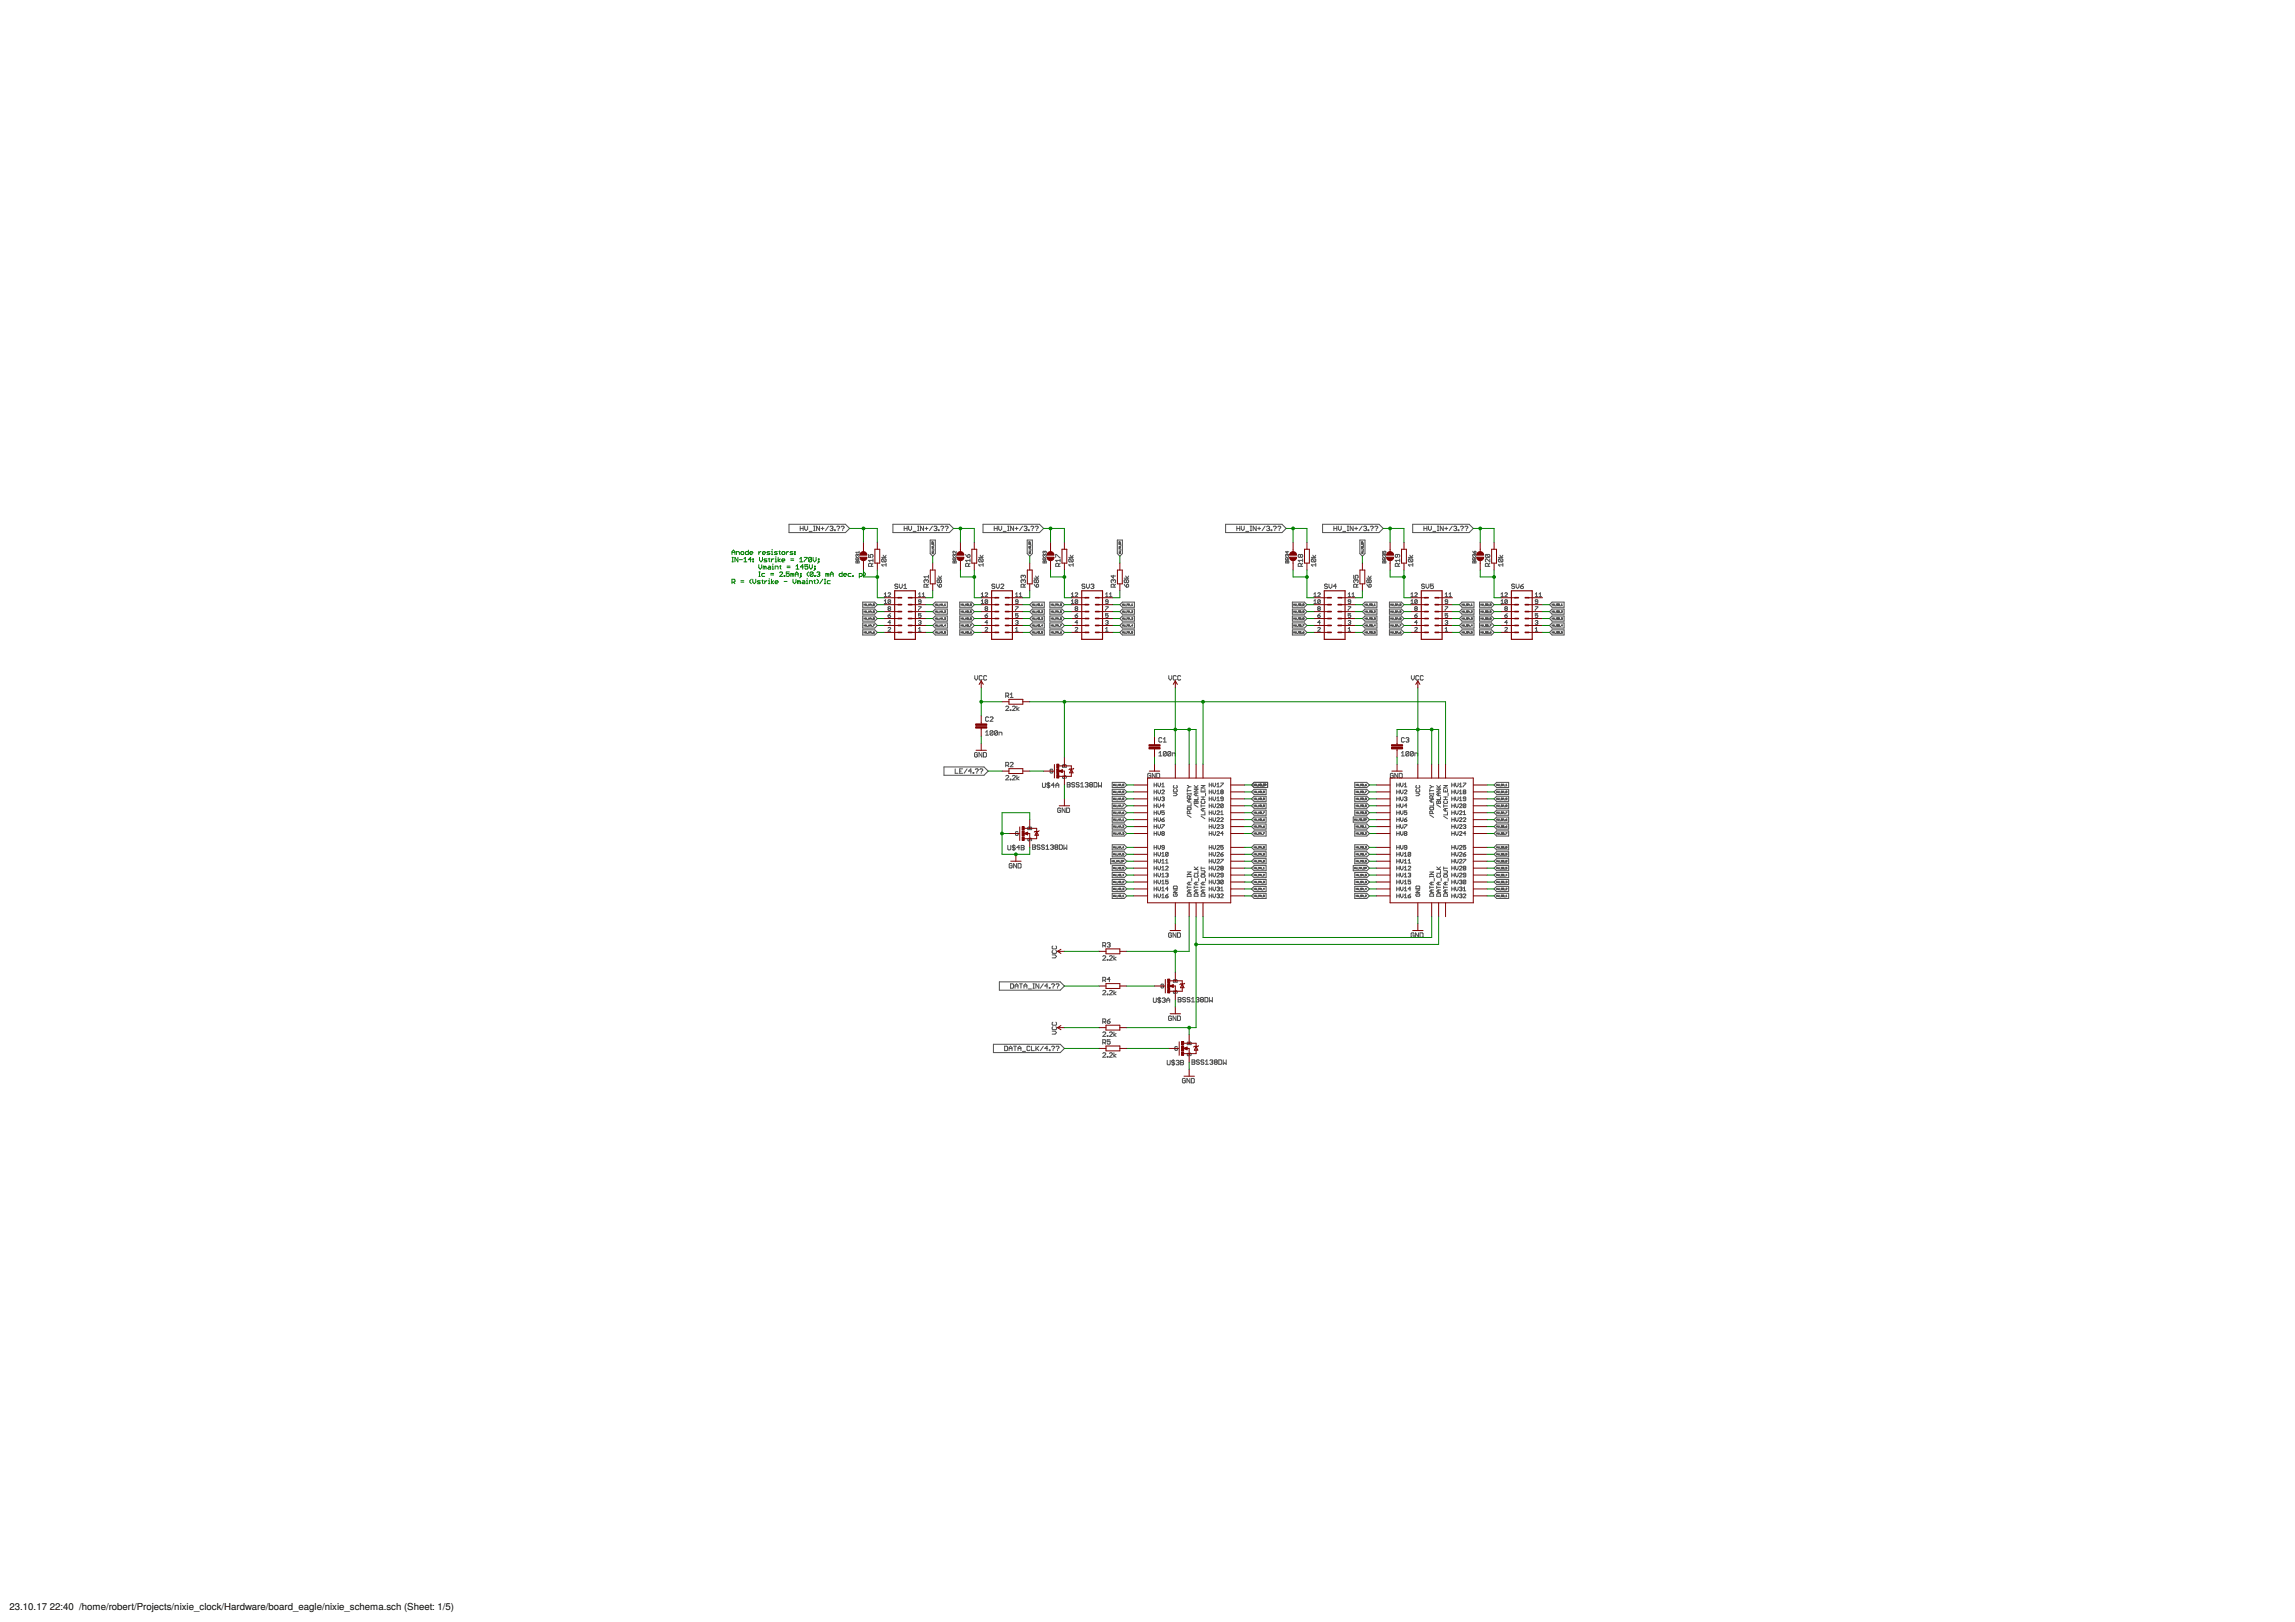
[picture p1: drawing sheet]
<svg xmlns="http://www.w3.org/2000/svg" width="841mm" height="594mm" viewBox="0 0 841 594" stroke-linecap="round" stroke-linejoin="round" font-family="sans-serif">
<defs><g id="words">
<g font-size="3.5">
<text x="3.5" y="589.6">23.10.17</text>
<text x="18.2" y="589.6">22:40 /home/robert/Projects/nixie_clock/Hardware/board_eagle/nixie_schema.sch (Sheet: 1/5)</text>
</g>
</g></defs>
<g fill="none" stroke="#505050" stroke-width=".37">
<path d="M289.1 192h20.7l1.5 1.5-1.5 1.6h-20.7zM293.2 192.7v1.7M293.2 193.5h1.1M294.3 192.7v1.7M294.9 192.7v1.1l.5 .6 .6-.6v-1.1M296.5 194.6h1.1M298.2 194.4h.5M298.2 192.7h.5M298.4 192.7v1.7M300.3 192.7v1.7l-1-1.7v1.7M300.9 193.5h1.1M301.4 193v1.1"/>
<path d="M303.6 192.7l-1.1 1.7M304.2 193l.8-.3 .2 .3-.2 .5M304.7 193.5h.3M305 193.5l.2 .3-.2 .6-.8-.3M305.8 194.1h.3v.3h-.3zM306.6 193l.3-.3 .8 .3-.6 .8M307.1 194.1v.3M308.3 193l.2-.3 .8 .3-.5 .8M308.8 194.1v.3M327.2 192h20.7l1.5 1.5-1.5 1.6h-20.7zM331.3 193.5h1.1M331.3 192.7v1.7"/>
<path d="M332.4 192.7v1.7M333 192.7v1.1l.5 .6 .6-.6v-1.1M334.6 194.6h1.1M336.3 194.4h.5M336.3 192.7h.5M336.5 192.7v1.7M338.4 192.7v1.7l-1.1-1.7v1.7M339 193.5h1.1M339.5 193v1.1M340.9 197.8h1.9v5l-1 .9-.9-.9zM341.6 199h.4l.1 .4h-.6zM341.7 192.7l-1.1 1.7"/>
<path d="M341.9 198.8l-.1-.4-.3 .1v.3h.6M342.2 199.6v.3M342.2 193l.9-.3 .2 .3-.2 .5M342.8 193.5h.3M343.1 193.5l.2 .3-.2 .6-.9-.3M343.9 194.1h.2v.3h-.2zM344.7 193l.3-.3 .8 .3-.6 .8M345.2 194.1v.3M346.4 193l.2-.3 .8 .3-.5 .8M346.9 194.1v.3M360.2 192h20.7l1.5 1.5-1.5 1.6h-20.7zM364.3 193.5h1.1"/>
<path d="M364.3 192.7v1.7M365.4 192.7v1.7M366 192.7v1.1l.5 .6 .6-.6v-1.1M367.6 194.6h1.1M369.3 194.4h.5M369.3 192.7h.5M369.5 192.7v1.7M371.4 192.7v1.7l-1-1.7v1.7M372 193.5h1.1M372.5 193v1.1M374.7 192.7l-1.1 1.7M375.3 193l.8-.3 .2 .3-.2 .5"/>
<path d="M375.8 193.5h.3M376.1 193.5l.2 .3-.2 .6-.8-.3M376.4 197.8h1.9v5l-.9 .9-1-.9zM376.9 194.1h.3v.3h-.3zM377.1 199.1l.4-.1 .2 .4h-.6zM377.5 198.8l-.1-.4-.3 .1v.3h.6M377.7 193l.3-.3 .8 .3-.5 .8M377.8 199.6v.3M378.3 194.1v.3M379.3 193l.3-.3 .8 .3-.5 .8M379.9 194.1v.3M409.4 197.8h1.9v5l-.9 .9-1-.9z"/>
<path d="M410.1 199.1l.5-.1 .1 .4h-.6zM410.5 198.8l-.1-.4-.3 .1v.3h.6M410.8 199.6v.3M449.1 192h20.7l1.5 1.5-1.5 1.6h-20.7zM453.2 193.5h1.1M453.2 192.7v1.7M454.3 192.7v1.7M454.9 192.7v1.1l.5 .6 .6-.6v-1.1M456.5 194.6h1.1M458.2 194.4h.5M458.2 192.7h.5M458.4 192.7v1.7"/>
<path d="M460.3 192.7v1.7l-1.1-1.7v1.7M460.9 193.5h1.1M461.4 193v1.1M463.6 192.7l-1.1 1.7M464.1 193l.9-.3 .2 .3-.2 .5M464.7 193.5h.3M465 193.5l.2 .3-.2 .6-.9-.3M465.8 194.1h.3v.3h-.3zM466.6 193l.3-.3 .8 .3-.6 .8M467.1 194.1v.3M468.2 193l.3-.3 .8 .3-.5 .8M468.8 194.1v.3"/>
<path d="M484.7 192h20.7l1.5 1.5-1.5 1.6h-20.7zM488.8 193.5h1.1M488.8 192.7v1.7M489.9 192.7v1.7M490.4 192.7v1.1l.6 .6 .5-.6v-1.1M492.1 194.6h1M493.7 194.4h.5M493.7 192.7h.5M494 192.7v1.7M495.9 192.7v1.7l-1.1-1.7v1.7M496.4 193.5h1.1M497 193v1.1"/>
<path d="M498.3 197.8h1.9v5l-.9 .9-1-.9zM499 199.1l.4-.1 .2 .4h-.6zM499.2 192.7l-1.1 1.7M499.4 198.8l-.1-.4-.3 .1v.3h.6M499.7 199.6v.3M499.7 193l.8-.3 .3 .3-.3 .5M500.3 193.5h.2M500.5 193.5l.3 .3-.3 .6-.8-.3M501.3 194.1h.3v.3h-.3zM502.2 193l.2-.3 .8 .3-.5 .8M502.7 194.1v.3M503.8 193l.3-.3 .8 .3-.6 .8"/>
<path d="M504.3 194.1v.3M517.7 192h20.7l1.5 1.5-1.5 1.6h-20.7zM521.8 193.5h1.1M521.8 192.7v1.7M522.9 192.7v1.7M523.5 192.7v1.1l.5 .6 .5-.6v-1.1M525.1 194.6h1.1M526.7 194.4h.6M526.7 192.7h.6M527 192.7v1.7M528.9 192.7v1.7l-1.1-1.7v1.7M529.4 193.5h1.1"/>
<path d="M530 193v1.1M532.2 192.7l-1.1 1.7M532.7 193l.8-.3 .3 .3-.3 .5M533.3 193.5h.2M533.5 193.5l.3 .3-.3 .6-.8-.3M534.4 194.1h.2v.3h-.2zM535.2 193l.3-.3 .8 .3-.6 .8M535.7 194.1v.3M536.8 193l.3-.3 .8 .3-.5 .8M537.4 194.1v.3M313.9 205.4l.4 .2 .3-.2 .2 .8h-1.1zM314.3 203.3l.2-.2 .3 .2-.2 .6"/>
<path d="M314.3 203.3l-.3-.2-.3 .2 .2 .6M314.3 203.3v.2M314.3 205.6v.6M314.5 205v-.6l-.6-.2-.2 .8h1.1M314.8 201.9v.8M314.8 204.2l-.3 .4M314.8 202.3h-1.1l.3 .4M318.3 203.1v1.1h.8l-.3-.9 .8-.2 .3 .2-.3 .9M319.4 207.4v-.8l-.3-.2-.8 .2v.8h1.6M319.9 206.4l-.5 .5M319.9 205.3h-1.6l.5 .5M319.9 204.7v1.1"/>
<path d="M323.1 204.2h1.6M323.4 204.7h1l.3 .3-.3 .8M323.4 204.7l-.3 .8 .3 .3h1M323.4 204.7l1 1.1M323.6 203.3l.6 .9 .5-.9M324 218.5h1M324 217.6l.5-.5v1.4M324.7 206.9h-1.6l.5 .5M324.7 206.4v1M325.4 217.4l.3-.3 .7 .3-1 1.1h1M326.4 219.9v.9l-.3 .3-.7-.3M326.4 219.9l-.7-.2-.3 1.1"/>
<path d="M326.4 219.9l-1 .9M329 214.2l-.3-.3-.8 .3 .3 .5 .8 .3-.3 .6-.8-.3M329.5 213.9v1.1l.6 .6 .5-.6v-1.1M331.2 215.6h1.1M331.2 214.5l.5-.6v1.7M336.6 217.6l.5-.5v1.4M336.6 218.5h.9M338 218.5h.9M338 217.6l.5-.5v1.4M339.4 212.6l-.2-.3-.6 .3 .3 .8M339.4 212.6l.3-.3 .5 .3-.2 .8M339.4 212.6v.3"/>
<path d="M339.7 215.1v-.9l-.3-.2-.8 .2v.9h1.6M340.2 214l-.5 .5M340.2 210.7v1.1M340.2 211.2h-1.6l.6 .6M341.5 201.8l.6 .2-.6 .2M341.5 202.8h.6M341.5 202.4h.6M341.5 201.1h.6M341.5 200.7h.6M341.8 200.1v.4M341.8 200.7v.4M341.8 202.4v.4"/>
<path d="M342.1 200.1l-.6 .2 .6 .2M342.2 201.2v.4M343.4 214l.8 1.1M343.4 211.8h1.6M344 211l.5 .8 .5-.8M344.2 214.2l.3-.2 .5 .2-.2 .9h-.6zM344.2 212.6l.3-.3 .5 .3-.2 .8-.6-.3M344.2 212.6v.5M344.2 212.6l-.2-.3-.6 .3 .3 .8 .5-.3M349.4 205.4l.4 .2 .4-.2 .2 .8h-1.2zM349.8 203.3l-.2-.2-.4 .2 .2 .6M349.8 203.3l.2-.2 .4 .2-.2 .6"/>
<path d="M349.8 203.3v.2M349.8 205.6v.6M350 205v-.6l-.6-.2-.2 .8h1.2M350.4 201.9v.8l-.8-.8-.4 .2 .2 .6M350.4 204.2l-.4 .4M353.8 203.1l.8 1.1M354.6 203.3l.6-.2 .3 .8-.9 .3zM354.9 207.4v-.8l-.3-.2-.8 .2v.8h1.7M355.5 205.3h-1.7l.6 .5M355.5 206.4l-.6 .5M355.5 204.7v1.1M358.6 204.2h1.7"/>
<path d="M358.9 204.7l-.3 .8 .3 .3h1.1M358.9 204.7h1.1l.3 .3-.3 .8M358.9 204.7l1.1 1.1M359.2 203.3l.5 .9 .6-.9M359.6 218.5h.9M359.6 217.6l.4-.5v1.4M360.3 206.9h-1.7l.6 .5M360.3 206.4v1M361 217.4l.2-.3 .7 .3-.9 1.1h.9M361.9 219.9v.9l-.2 .3-.7-.3M361.9 219.9l-.7-.2-.2 1.1M361.9 219.9l-.9 .9"/>
<path d="M364.6 214.2l-.9-.3-.2 .6 .8 .2 .3 .6-.3 .3-.8-.3M365.1 213.9v1.1l.6 .6 .5-.6v-1.1M366.8 214.2l.2-.3 .8 .3-1 1.4h1M372.2 217.6l.4-.5v1.4M372.2 218.5h.9M373.5 218.5h1M373.5 217.6l.5-.5v1.4M375 211l-.3-.3-.5 .3 .2 .8M375 212.6l-.3-.3-.5 .3 .2 .8M375 212.6l.2-.3 .6 .3-.3 .8M375 211l.2-.3 .6 .3-.3 .8M375 211v.2"/>
<path d="M375 212.6v.3M375.2 215.1v-.9l-.2-.2-.8 .2v.9h1.6M375.8 214l-.6 .5M377.1 200.2l.4-.1 .2 .4h-.6zM377.1 202.8h.6M377.1 202.4h.6M377.1 201.8l.6 .2-.6 .2M377.1 201.1h.6M377.1 200.7h.6M377.4 200.2v.3M377.4 200.7v.4M377.4 202.4v.4"/>
<path d="M377.8 201.2v.4M379 211.8h1.6M379 214l.8 1.1M379.5 211l.5 .8 .6-.8M379.8 214.2l.2-.2 .6 .2-.3 .9h-.5zM379.8 212.6l-.3-.3-.5 .3 .2 .8 .6-.3M379.8 212.6l.2-.3 .6 .3-.3 .8-.5-.3M379.8 212.6v.5M382.2 205.6l1-.2 .2 .8h-1.2zM382.8 203.3l-.2-.2-.4 .2 .2 .6M382.8 203.3l.2-.2 .4 .2-.2 .6M382.8 202.1l-.2-.2-.4 .2 .2 .6"/>
<path d="M382.8 202.1l.2-.2 .4 .2-.2 .6M382.8 202.1v.2M382.8 203.3v.2M382.8 205.6v.6M383 205l-.2-.8-.6 .2v.6h1.2M383.4 204.2l-.4 .4M386.9 204.2v-1.1l1.6 1.1M387.9 207.4v-.8l-.2-.2-.8 .2v.8h1.6M388.5 205.3h-1.6l.5 .5M388.5 206.4l-.6 .5M388.5 204.7v1.1M391.7 204.2h1.6"/>
<path d="M391.9 204.7l-.2 .3 .2 .8h1.1M391.9 204.7h1.1l.3 .3-.3 .8M391.9 204.7l1.1 1.1M392.2 203.3l.5 .9 .6-.9M392.6 218.5h.9M392.6 217.6l.5-.5v1.4M393.3 206.9h-1.6l.5 .5M393.3 206.4v1M394 217.4l.2-.3 .7 .3-.9 1.1h.9M394.9 219.9v.9l-.2 .3-.7-.3M394.9 219.9l-.7-.2-.2 1.1M394.9 219.9l-.9 .9"/>
<path d="M397.6 214.2l-.9-.3-.2 .6 .8 .2 .3 .6-.3 .3-.8-.3M398.1 213.9v1.1l.6 .6 .5-.6v-1.1M399.8 214.2l.8-.3 .3 .3-.3 .5M400.3 214.7h.3M400.6 214.7l.3 .3-.3 .6-.8-.3M405.2 218.5h.9M405.2 217.6l.4-.5v1.4M406.6 217.6l.4-.5v1.4M406.6 218.5h.9M408 212.6l-.3-.3-.5 .3 .2 .8M408 212.6l.3-.3 .5 .3-.3 .8M408 210.7v1.1l-.8-.8h1.6"/>
<path d="M408 212.6v.3M408.3 215.1v-.9l-.3-.2-.8 .2v.9h1.6M408.8 214l-.5 .5M410.1 201.8l.6 .2-.6 .2M410.1 202.8h.6M410.1 202.4h.6M410.4 200.1v.4M410.4 202.4v.4M410.7 200.1l-.6 .2 .6 .2M410.7 200.7h-.6l.2 .2-.2 .2h.6M410.8 201.2v.4M412 211.8h1.6"/>
<path d="M412 214l.8 1.1M412.5 211l.6 .8 .5-.8M412.8 214.2l.3-.2 .5 .2-.3 .9h-.5zM412.8 212.6l-.3-.3-.5 .3 .2 .8 .6-.3M412.8 212.6l.3-.3 .5 .3-.3 .8-.5-.3M412.8 212.6v.5M471.3 205.4l.4 .2 .4-.2 .2 .8h-1.2zM471.7 203.3l-.2-.2-.4 .2 .2 .6M471.7 203.3l.2-.2 .4 .2-.2 .6M471.7 201.9v.8l-.6-.6h1.2M471.7 203.3v.2M471.7 205.6v.6"/>
<path d="M471.9 205v-.6l-.6-.2-.2 .8h1.2M472.3 204.2l-.4 .4M476.6 203.3l.2-.2 .6 .2-.3 .9-.5-.3M476.6 203.3l-.3-.2-.6 .2 .3 .9 .6-.3M476.6 203.3v.6M476.8 207.4v-.8l-.2-.2-.9 .2v.8h1.7M477.4 205.3h-1.7l.6 .5M477.4 206.4l-.6 .5M477.4 204.7v1.1M480.5 204.2h1.7M480.8 204.7l-.3 .8 .3 .3h1.1M480.8 204.7h1.1l.3 .3-.3 .8"/>
<path d="M480.8 204.7l1.1 1.1M481.1 203.3l.5 .9 .6-.9M481.5 218.5h.9M481.5 217.6l.4-.5v1.4M482.2 206.9h-1.7l.6 .5M482.2 206.4v1M482.9 217.4l.2-.3 .7 .3-.9 1.1h.9M483.8 219.9l-.2 1.2-.7-.3M483.8 219.9l-.7-.2-.2 1.1M483.8 219.9l-.9 .9M486.5 214.2l-.3-.3-.8 .3 .2 .5 .9 .3-.3 .6-.8-.3M487 213.9v1.1l.6 .6 .5-.6v-1.1"/>
<path d="M489.7 214.7h-1l.8-.8v1.7M494.1 218.5h.9M494.1 217.6l.4-.5v1.4M495.4 218.5h1M495.4 217.6l.5-.5v1.4M496.1 210.7v1.1h.8l-.3-.8 .8-.3 .3 .3-.3 .8M496.9 212.6l-.3-.3-.5 .3 .2 .8M496.9 212.6l.2-.3 .6 .3-.3 .8M496.9 212.6v.3M497.1 215.1v-.9l-.2-.2-.8 .2v.9h1.6M497.7 214l-.6 .5M499 201.8l.6 .2-.6 .2"/>
<path d="M499 202.8h.6M499 202.4h.6M499.1 200.1h.3l.2 .4h-.6zM499.3 200.2v.3M499.3 202.4v.4M499.6 200.7h-.6l.2 .2-.2 .2h.6M499.7 201.2v.4M500.9 211.8h1.6M500.9 214l.8 1.1M501.4 211l.5 .8 .6-.8M501.7 214.2l.5-.2 .3 .8-.8 .3zM501.7 212.6l-.3-.3-.5 .3 .2 .8 .6-.3"/>
<path d="M501.7 212.6l.2-.3 .6 .3-.3 .8-.5-.3M501.7 212.6v.5M506.7 201.9v.8h.6l-.2-.6 .6-.2 .2 .2-.2 .6M506.9 205.4l.4 .2 .4-.2 .2 .8h-1.2zM507.3 203.3l-.2-.2-.4 .2 .2 .6M507.3 203.3l.1-.2 .5 .2-.2 .6M507.3 203.3v.2M507.3 205.6v.6M507.4 205v-.6l-.5-.2-.2 .8h1.2M507.9 204.2l-.5 .4M512.1 203.1v.8l-.2 .3-.6-.3 .3-.8h1.1l.2 .2-.2 .9M512.4 207.4v-.8l-.3-.2-.8 .2v.8h1.6"/>
<path d="M512.9 205.3h-1.6l.6 .5M512.9 206.4l-.5 .5M512.9 204.7v1.1M516.1 204.2h1.6M516.4 204.7l-.3 .3 .3 .8h1.1M516.4 204.7h1.1l.2 .3-.2 .8M516.4 204.7l1.1 1.1M516.6 203.3l.6 .9 .5-.9M517 218.5h1M517 217.6l.5-.5v1.4M517.7 206.9h-1.6l.5 .5M517.7 206.4v1"/>
<path d="M518.4 217.4l.3-.3 .7 .3-1 1.1h1M519.4 219.9l-.3-.2-.7 .2v.9M519.4 219.9v.9l-.3 .3-.7-.3M519.4 219.9l-1 .9M522 214.2l-.3-.3-.8 .3 .3 .5 .8 .3-.3 .6-.8-.3M522.6 213.9v1.1l.5 .6 .5-.6v-1.1M525.3 213.9h-1.1v.8l.8-.2 .3 .8-.3 .3-.8-.3M529.6 217.6l.5-.5v1.4M529.6 218.5h.9M531 217.6l.5-.5v1.4M531 218.5h.9M539.7 205.6l1-.2 .2 .8h-1.2z"/>
<path d="M539.7 201.9l.6 .8M540.3 203.3l.2-.2 .4 .2-.2 .6M540.3 202.1l.4-.2 .2 .6-.6 .2zM540.3 203.3l-.2-.2-.4 .2 .2 .6M540.3 203.3v.2M540.3 205.6v.6M540.5 205l-.2-.8-.6 .2v.6h1.2M540.9 204.2l-.4 .4M544.6 203.1l-.3 .2 .3 .9h1.1M544.6 203.1h1.1l.3 .2-.3 .9M544.6 203.1l1.1 1.1M545.4 207.4v-.8l-.8-.2-.3 .2v.8h1.7"/>
<path d="M546 204.7v1.1l-1.1-1.1-.6 .3 .3 .8M546 206.4l-.6 .5M549.1 204.2h1.6M549.4 204.7l-.3 .8 .3 .3h1.1M549.4 204.7h1.1l.2 .3-.2 .8M549.4 204.7l1.1 1.1M549.7 203.3l.5 .9 .5-.9M550.1 218.5h.9M550.1 217.6l.4-.5v1.4M550.7 206.9h-1.6l.6 .5M550.7 206.4v1M551.5 217.4l.2-.3 .7 .3-.9 1.1h.9"/>
<path d="M552.4 219.9l-.9 .9M552.4 219.9v.9l-.2 .3-.7-.3M552.4 219.9l-.2-.2-.7 .2v.9M555 214.2l-.8-.3-.3 .6 .9 .2 .2 .6-.2 .3-.9-.3M555.6 213.9v1.1l.5 .6 .6-.6v-1.1M557.2 214.7h.8l.3 .6-.8 .3zM558.3 213.9l-1.1 .8M562.6 218.5h.9M562.6 217.6l.5-.5v1.4M564 218.5h1M564 217.6l.5-.5v1.4M316.1 220.5h4.4l1 1-1 .9h-4.4z"/>
<path d="M316.1 223.1h4.4l1 .9-1 1h-4.4zM316.1 225.6h4.4l1 .9-1 1h-4.4zM316.1 228.2h4.4l1 .9-1 .9h-4.4zM316.1 230.7h4.4l1 .9-1 1h-4.4zM316.6 221.2v.6M316.6 223.7v.6M316.6 226.3v.5M316.6 228.8v.6M316.6 231.3v.6M316.6 221.5h.4M316.6 224h.4M316.6 226.5h.4"/>
<path d="M316.6 229.1h.4M316.6 231.6h.4M317 221.2v.6M317 223.7v.6M317 226.3v.5M317 228.8v.6M317 231.3v.6M317.2 231.3l.2 .6 .2-.6M317.2 223.7l.2 .6 .2-.6M317.2 221.2l.2 .6 .2-.6M317.2 226.3l.2 .5 .2-.5M317.2 228.8l.2 .6 .2-.6"/>
<path d="M317.8 221.9h.4M317.8 224.4h.4M317.8 226.9h.4M317.8 229.5h.4M317.8 232h.4M318.3 221.5h.4M318.3 221.2v.6M318.3 223.7v.6M318.3 226.3v.5M318.3 228.8v.6M318.3 231.3v.6M318.3 224h.4"/>
<path d="M318.3 226.5h.4M318.3 229.1h.4M318.3 231.6h.4M318.7 221.2v.6M318.7 223.7v.6M318.7 226.3v.5M318.7 228.8v.6M318.7 231.3v.6M318.9 231.9l.2-.6 .2 .6M318.9 229.4l.2-.6 .2 .6M318.9 226.8l.2-.5 .2 .5M318.9 224.3l.2-.6 .2 .6"/>
<path d="M318.9 221.5h.4M318.9 221.8l.2-.6 .2 .6M318.9 224h.4M318.9 226.5h.4M318.9 229.1h.4M318.9 231.6h.4M319.4 221.9h.4M319.4 224.4h.4M319.4 226.9h.4M319.4 229.5h.4M319.4 232h.4M320 231.6l.4 .2-.3 .1z"/>
<path d="M320 228.8h.4M320.1 226.5v-.2l.3 .1-.1 .1M320.1 226.5v.3h.3l-.1-.3M320.1 226.5h.2M320.4 221.3l-.4 .4M320.4 221.3h-.4v.4M320.4 224l-.4-.1 .1-.2 .3 .1v.4h-.4M320.4 228.9l-.4 .5M320.4 221.3v.4h-.4M320.4 228.8v.1M320.4 231.3l-.4 .3M324 221.1h1"/>
<path d="M324 220.1l.5-.4v1.4M325.4 230l.3-.2 .7 .2-1 1.2h1M325.4 225.4h.7l.3 .5-.7 .2zM325.7 222.9l-.3-.2 .3-.5 .7 .2-.3 .5M325.7 222.9l-.3 .2 .3 .5 .7-.2-.3-.5M325.7 222.9h.4M326.4 228h-1l.7-.7v1.4M326.4 224.7l-1 .7M336.6 230.3l.5-.5v1.4M336.6 231.2h.9M336.6 227.5l.7-.2 .2 .2-.2 .5M336.6 222.2h.9l-.9 1.4"/>
<path d="M337.1 228h.2M337.3 228l.2 .2-.2 .5-.7-.2M337.5 224.7h-.9v.7l.5-.2 .4 .2-.2 .7-.7-.2M337.5 220.4l-.9-.3 .2-.4 .7 .2v.9l-.2 .3-.7-.3M341.8 226.5l1-.9h4.4v1.9h-4.4zM341.8 221.5l1-1h4.4v1.9h-4.4zM341.8 231.6l1-.9h4.4v1.9h-4.4zM341.8 224l1-.9h4.4v1.9h-4.4zM341.8 229.1l1-.9h4.4v1.8h-4.4zM342.8 221.5h.4M342.8 224h.4M342.8 226.5h.4"/>
<path d="M342.8 229.1h.4M342.8 231.6h.4M342.8 221.2v.6M342.8 223.7v.6M342.8 226.3v.5M342.8 228.8v.6M342.8 231.3v.6M343.2 221.2v.6M343.2 223.7v.6M343.2 226.3v.5M343.2 228.8v.6M343.2 231.3v.6"/>
<path d="M343.3 221.2l.2 .6 .2-.6M343.3 226.3l.2 .5 .2-.5M343.3 223.7l.2 .6 .2-.6M343.3 228.8l.2 .6 .2-.6M343.3 231.3l.2 .6 .2-.6M343.9 221.9h.4M343.9 224.4h.4M343.9 226.9h.4M343.9 229.5h.4M343.9 232h.4M344.4 221.5h.4M344.4 224h.4"/>
<path d="M344.4 226.5h.4M344.4 229.1h.4M344.4 231.6h.4M344.4 221.2v.6M344.4 223.7v.6M344.4 226.3v.5M344.4 228.8v.6M344.4 231.3v.6M344.8 221.2v.6M344.8 223.7v.6M344.8 226.3v.5M344.8 228.8v.6"/>
<path d="M344.8 231.3v.6M345 221.8l.2-.6 .2 .6M345 224.3l.2-.6 .2 .6M345 226.8l.2-.5 .2 .5M345 229.4l.2-.6 .2 .6M345 231.9l.2-.6 .2 .6M345 221.5h.4M345 224h.4M345 226.5h.4M345 229.1h.4M345 231.6h.4M345.6 221.9h.3"/>
<path d="M345.6 224.4h.3M345.6 226.9h.3M345.6 229.5h.3M345.6 232h.3M346.1 221.8h.4M346.1 223.8h.4l-.4 .5h.4M346.1 226.4l.3-.1v.2M346.1 221.4l.2-.2v.6M346.3 226.5h.1M346.4 226.5v.3h-.3M346.5 229.1h-.4l.3-.3v.6M346.5 231.3h-.4v.3h.4l-.1 .3-.3-.1"/>
<path d="M351.7 225.6h4.4l.9 .9-.9 1h-4.4zM351.7 228.2h4.4l.9 .9-.9 .9h-4.4zM351.7 230.7h4.4l.9 .9-.9 1h-4.4zM351.7 220.5h4.4l.9 1-.9 .9h-4.4zM351.7 223.1h4.4l.9 .9-.9 1h-4.4zM352.2 221.5h.4M352.2 224h.4M352.2 226.5h.4M352.2 229.1h.4M352.2 231.6h.4M352.2 221.2v.6M352.2 223.7v.6"/>
<path d="M352.2 226.3v.5M352.2 228.8v.6M352.2 231.3v.6M352.6 221.2v.6M352.6 223.7v.6M352.6 226.3v.5M352.6 228.8v.6M352.6 231.3v.6M352.7 228.8l.3 .6 .1-.6M352.7 226.3l.3 .5 .1-.5M352.7 221.2l.3 .6 .1-.6M352.7 223.7l.3 .6 .1-.6"/>
<path d="M352.7 231.3l.3 .6 .1-.6M353.3 221.9h.4M353.3 224.4h.4M353.3 226.9h.4M353.3 229.5h.4M353.3 232h.4M353.9 221.5h.4M353.9 224h.4M353.9 226.5h.4M353.9 229.1h.4M353.9 231.6h.4M353.9 221.2v.6"/>
<path d="M353.9 223.7v.6M353.9 226.3v.5M353.9 228.8v.6M353.9 231.3v.6M354.3 221.2v.6M354.3 223.7v.6M354.3 226.3v.5M354.3 228.8v.6M354.3 231.3v.6M354.4 228.8l.4 .1-.1 .5h-.3zM354.4 221.5h.3M354.4 221.2l.4 .1-.1 .5h-.3z"/>
<path d="M354.4 224h.3M354.4 223.7l.4 .1-.1 .5h-.3zM354.4 226.5h.3M354.4 226.3l.4 .1-.1 .4h-.3zM354.4 229.1h.3M354.4 231.6h.3M354.4 231.3l.4 .1-.1 .5h-.3zM355 221.9h.4M355 224.4h.4M355 226.9h.4M355 229.5h.4M355 232h.4"/>
<path d="M355.6 231.6l.3 .2-.2 .1zM355.6 228.8h.3M355.7 226.5v-.2l.2 .2M355.7 226.5v.3h.2v-.3M355.7 226.5h.2M355.9 221.3h-.3v.4M355.9 221.3v.4h-.3M355.9 224l-.3-.1 .1-.2 .2 .1v.4h-.3M355.9 228.9l-.3 .5M355.9 228.8v.1M355.9 221.3l-.3 .4M355.9 231.3l-.3 .3"/>
<path d="M359.6 221.1h.9M359.6 220.1l.4-.4v1.4M361 225.4h.7l.2 .5-.7 .2zM361 230l.2-.2 .7 .2-.9 1.2h.9M361.2 222.9l-.2 .2 .2 .5 .7-.2-.2-.5M361.2 222.9l-.2-.2 .2-.5 .7 .2-.2 .5M361.2 222.9h.5M361.9 228h-.9l.7-.7v1.4M361.9 224.7l-.9 .7M372.2 230.3l.4-.5v1.4M372.2 222.2h.9l-.9 1.4M372.2 227.5l.7-.2 .2 .2-.2 .5"/>
<path d="M372.2 231.2h.9M372.6 228h.3M372.9 228l.2 .2-.2 .5-.7-.2M373.1 220.4l-.9-.3 .2-.4 .7 .2v.9l-.2 .3-.7-.3M373.1 224.7h-.9v.7l.4-.2 .5 .2-.2 .7-.7-.2M377.4 224l.9-.9h4.4v1.9h-4.4zM377.4 221.5l.9-1h4.4v1.9h-4.4zM377.4 229.1l.9-.9h4.4v1.8h-4.4zM377.4 226.5l.9-.9h4.4v1.9h-4.4zM377.4 231.6l.9-.9h4.4v1.9h-4.4zM378.3 221.2v.6M378.3 223.7v.6"/>
<path d="M378.3 226.3v.5M378.3 228.8v.6M378.3 231.3v.6M378.3 221.5h.4M378.3 224h.4M378.3 226.5h.4M378.3 229.1h.4M378.3 231.6h.4M378.7 221.2v.6M378.7 223.7v.6M378.7 226.3v.5M378.7 228.8v.6"/>
<path d="M378.7 231.3v.6M378.9 228.8l.2 .6 .2-.6M378.9 221.2l.2 .6 .2-.6M378.9 223.7l.2 .6 .2-.6M378.9 226.3l.2 .5 .2-.5M378.9 231.3l.2 .6 .2-.6M379.4 221.9h.4M379.4 224.4h.4M379.4 226.9h.4M379.4 229.5h.4M379.4 232h.4M380 221.2v.6"/>
<path d="M380 223.7v.6M380 226.3v.5M380 228.8v.6M380 231.3v.6M380 221.5h.4M380 224h.4M380 226.5h.4M380 229.1h.4M380 231.6h.4M380.4 221.2v.6M380.4 223.7v.6M380.4 226.3v.5"/>
<path d="M380.4 228.8v.6M380.4 231.3v.6M380.6 228.8l.4 .1-.1 .5h-.3zM380.6 221.2l.4 .1-.1 .5h-.3zM380.6 223.7l.4 .1-.1 .5h-.3zM380.6 226.3l.4 .1-.1 .4h-.3zM380.6 231.3l.4 .1-.1 .5h-.3zM380.6 221.5h.3M380.6 224h.3M380.6 226.5h.3M380.6 229.1h.3M380.6 231.6h.3"/>
<path d="M381.1 221.9h.4M381.1 224.4h.4M381.1 226.9h.4M381.1 229.5h.4M381.1 232h.4M381.7 221.8h.4M381.7 223.8h.4l-.4 .5h.4M381.7 226.4l.3-.1v.2M381.7 221.4l.2-.2v.6M381.9 226.5h.1M382 226.5v.3h-.3M382.1 231.3h-.4v.3h.4l-.1 .3-.3-.1"/>
<path d="M382.1 229.1h-.4l.3-.3v.6M384.7 220.5h4.4l1 1-1 .9h-4.4zM384.7 223.1h4.4l1 .9-1 1h-4.4zM384.7 225.6h4.4l1 .9-1 1h-4.4zM384.7 228.2h4.4l1 .9-1 .9h-4.4zM384.7 230.7h4.4l1 .9-1 1h-4.4zM385.2 221.5h.4M385.2 224h.4M385.2 226.5h.4M385.2 229.1h.4M385.2 231.6h.4M385.2 221.2v.6"/>
<path d="M385.2 223.7v.6M385.2 226.3v.5M385.2 228.8v.6M385.2 231.3v.6M385.6 221.2v.6M385.6 223.7v.6M385.6 226.3v.5M385.6 228.8v.6M385.6 231.3v.6M385.8 228.8l.2 .6 .2-.6M385.8 221.2l.2 .6 .2-.6M385.8 223.7l.2 .6 .2-.6"/>
<path d="M385.8 226.3l.2 .5 .2-.5M385.8 231.3l.2 .6 .2-.6M386.3 221.9h.4M386.3 224.4h.4M386.3 226.9h.4M386.3 229.5h.4M386.3 232h.4M386.9 221.8v-.6l.2 .2 .2-.2v.6M386.9 224.3v-.6l.2 .2 .2-.2v.6M386.9 226.8v-.5l.2 .2 .2-.2v.5M386.9 229.4v-.6l.2 .2 .2-.2v.6M386.9 231.9v-.6l.2 .2 .2-.2v.6"/>
<path d="M387.5 226.8l.1-.5 .2 .5M387.5 229.4l.1-.6 .2 .6M387.5 224.3l.1-.6 .2 .6M387.5 221.5h.3M387.5 224h.3M387.5 226.5h.3M387.5 229.1h.3M387.5 231.6h.3M387.5 221.8l.1-.6 .2 .6M387.5 231.9l.1-.6 .2 .6M388 221.9h.4M388 224.4h.4"/>
<path d="M388 226.9h.4M388 229.5h.4M388 232h.4M388.6 231.6l.4 .2-.3 .1zM388.6 228.8h.4M388.7 226.5v.3h.3l-.1-.3M388.7 226.5v-.2l.3 .1-.1 .1M388.7 226.5h.2M389 221.3h-.4v.4M389 224h-.3v-.3l.3 .1v.4h-.4M389 228.9l-.4 .5M389 221.3v.4h-.4"/>
<path d="M389 228.8v.1M389 221.3l-.4 .4M389 231.3l-.4 .3M392.6 221.1h.9M392.6 220.1l.5-.4v1.4M394 230l.2-.2 .7 .2-.9 1.2h.9M394 225.4h.7l.2 .5-.7 .2zM394.2 222.9l-.2-.2 .2-.5 .7 .2-.2 .5M394.2 222.9l-.2 .2 .2 .5 .7-.2-.2-.5M394.2 222.9h.5M394.9 228h-.9l.7-.7v1.4M394.9 224.7l-.9 .7"/>
<path d="M405.2 231.2h.9M405.2 227.5l.6-.2 .3 .2-.3 .5M405.2 222.2h.9l-.9 1.4M405.2 230.3l.4-.5v1.4M405.6 228h.2M405.8 228l.3 .2-.3 .5-.6-.2M406.1 224.7h-.9v.7l.4-.2 .5 .2-.3 .7-.6-.2M406.1 220.4h-.7l-.2-.3 .2-.4 .7 .2v.9l-.3 .3-.6-.3M410.4 221.5l.9-1h4.4v1.9h-4.4zM410.4 224l.9-.9h4.4v1.9h-4.4zM410.4 226.5l.9-.9h4.4v1.9h-4.4zM410.4 229.1l.9-.9h4.4v1.8h-4.4z"/>
<path d="M410.4 231.6l.9-.9h4.4v1.9h-4.4zM411.3 221.5h.4M411.3 224h.4M411.3 226.5h.4M411.3 229.1h.4M411.3 231.6h.4M411.3 221.2v.6M411.3 223.7v.6M411.3 226.3v.5M411.3 228.8v.6M411.3 231.3v.6M411.7 221.2v.6"/>
<path d="M411.7 223.7v.6M411.7 226.3v.5M411.7 228.8v.6M411.7 231.3v.6M411.9 228.8l.2 .6 .2-.6M411.9 221.2l.2 .6 .2-.6M411.9 223.7l.2 .6 .2-.6M411.9 226.3l.2 .5 .2-.5M411.9 231.3l.2 .6 .2-.6M412.5 221.9h.3M412.5 224.4h.3M412.5 226.9h.3"/>
<path d="M412.5 229.5h.3M412.5 232h.3M413 221.8v-.6l.2 .2 .2-.2v.6M413 229.4v-.6l.2 .2 .2-.2v.6M413 224.3v-.6l.2 .2 .2-.2v.6M413 226.8v-.5l.2 .2 .2-.2v.5M413 231.9v-.6l.2 .2 .2-.2v.6M413.6 229.4l.2-.6 .2 .6M413.6 221.5h.4M413.6 224h.4M413.6 226.5h.4M413.6 229.1h.4"/>
<path d="M413.6 231.6h.4M413.6 221.8l.2-.6 .2 .6M413.6 224.3l.2-.6 .2 .6M413.6 226.8l.2-.5 .2 .5M413.6 231.9l.2-.6 .2 .6M414.1 221.9h.4M414.1 224.4h.4M414.1 226.9h.4M414.1 229.5h.4M414.1 232h.4M414.7 221.8h.4M414.7 223.8h.4l-.4 .5h.4"/>
<path d="M414.7 226.4l.3-.1v.2M414.7 221.4l.2-.2v.6M414.9 226.5h.1M415 226.5v.3h-.3M415.1 231.3h-.4l.4 .5h-.4M415.1 229.1h-.4l.3-.3v.6M473.6 220.5h4.4l.9 1-.9 .9h-4.4zM473.6 223.1h4.4l.9 .9-.9 1h-4.4zM473.6 225.6h4.4l.9 .9-.9 1h-4.4zM473.6 228.2h4.4l.9 .9-.9 .9h-4.4zM473.6 230.7h4.4l.9 .9-.9 1h-4.4zM474.1 221.5h.4"/>
<path d="M474.1 224h.4M474.1 226.5h.4M474.1 229.1h.4M474.1 231.6h.4M474.1 221.2v.6M474.1 223.7v.6M474.1 226.3v.5M474.1 228.8v.6M474.1 231.3v.6M474.5 221.2v.6M474.5 223.7v.6M474.5 226.3v.5"/>
<path d="M474.5 228.8v.6M474.5 231.3v.6M474.7 228.8l.2 .6 .1-.6M474.7 226.3l.2 .5 .1-.5M474.7 231.3l.2 .6 .1-.6M474.7 221.2l.2 .6 .1-.6M474.7 223.7l.2 .6 .1-.6M475.2 221.9h.4M475.2 224.4h.4M475.2 226.9h.4M475.2 229.5h.4M475.2 232h.4"/>
<path d="M475.8 221.8v-.6l.2 .2 .2-.2v.6M475.8 224.3v-.6l.2 .2 .2-.2v.6M475.8 226.8v-.5l.2 .2 .2-.2v.5M475.8 229.4v-.6l.2 .2 .2-.2v.6M475.8 231.9v-.6l.2 .2 .2-.2v.6M476.3 223.7l.4 .1-.1 .5h-.3zM476.3 226.3l.4 .1-.1 .4h-.3zM476.3 221.5h.3M476.3 221.2l.4 .1-.1 .5h-.3zM476.3 224h.3M476.3 226.5h.3M476.3 229.1h.3"/>
<path d="M476.3 231.6h.3M476.3 231.3l.4 .1-.1 .5h-.3zM476.6 228.8h-.3v.6h.3v-.3M476.6 228.8l.1 .1M476.7 228.9l-.1 .2M476.9 221.9h.4M476.9 224.4h.4M476.9 226.9h.4M476.9 229.5h.4M476.9 232h.4M477.5 228.8h.4M477.5 231.6l.4 .2-.3 .1z"/>
<path d="M477.6 226.5v.3h.3l-.1-.3M477.6 226.5h.2M477.6 226.5v-.2l.3 .1-.1 .1M477.9 221.3h-.4v.4M477.9 221.3v.4h-.4M477.9 224l-.4-.1 .1-.2 .3 .1v.4h-.4M477.9 228.9l-.4 .5M477.9 228.8v.1M477.9 221.3l-.4 .4M477.9 231.3l-.4 .3M481.5 221.1h.9M481.5 220.1l.4-.4v1.4"/>
<path d="M482.9 230l.2-.2 .7 .2-.9 1.2h.9M482.9 225.4h.7l.2 .5-.7 .2zM483.1 222.9l-.2-.2 .2-.5 .7 .2-.2 .5M483.1 222.9l-.2 .2 .2 .5 .7-.2-.2-.5M483.1 222.9h.5M483.8 228h-.9l.7-.7v1.4M483.8 224.7l-.9 .7M494.1 231.2h.9M494.1 227.5l.6-.2 .3 .2-.3 .5M494.1 222.2h.9l-.9 1.4M494.1 230.3l.4-.5v1.4M494.5 228h.2"/>
<path d="M494.7 228l.3 .2-.3 .5-.6-.2M495 220.4h-.7l-.2-.3 .2-.4 .7 .2v.9l-.3 .3-.6-.3M495 224.7h-.9v.7l.4-.2 .5 .2-.3 .7-.6-.2M499.3 229.1l.9-.9h4.4v1.8h-4.4zM499.3 221.5l.9-1h4.4v1.9h-4.4zM499.3 224l.9-.9h4.4v1.9h-4.4zM499.3 226.5l.9-.9h4.4v1.9h-4.4zM499.3 231.6l.9-.9h4.4v1.9h-4.4zM500.2 221.5h.4M500.2 224h.4M500.2 226.5h.4M500.2 229.1h.4"/>
<path d="M500.2 231.6h.4M500.2 221.2v.6M500.2 223.7v.6M500.2 226.3v.5M500.2 228.8v.6M500.2 231.3v.6M500.6 221.2v.6M500.6 223.7v.6M500.6 226.3v.5M500.6 228.8v.6M500.6 231.3v.6M500.8 228.8l.2 .6 .2-.6"/>
<path d="M500.8 221.2l.2 .6 .2-.6M500.8 226.3l.2 .5 .2-.5M500.8 231.3l.2 .6 .2-.6M500.8 223.7l.2 .6 .2-.6M501.3 221.9h.4M501.3 224.4h.4M501.3 226.9h.4M501.3 229.5h.4M501.3 232h.4M501.9 226.8v-.5l.2 .2 .2-.2v.5M501.9 221.8v-.6l.2 .2 .2-.2v.6M501.9 224.3v-.6l.2 .2 .2-.2v.6"/>
<path d="M501.9 229.4v-.6l.2 .2 .2-.2v.6M501.9 231.9v-.6l.2 .2 .2-.2v.6M502.5 231.3l.4 .1-.1 .5h-.3zM502.5 221.5h.3M502.5 221.2l.4 .1-.1 .5h-.3zM502.5 224h.3M502.5 223.7l.4 .1-.1 .5h-.3zM502.5 226.5h.3M502.5 226.3l.4 .1-.1 .4h-.3zM502.5 229.1h.3M502.5 228.8l.4 .1-.1 .5h-.3zM502.5 231.6h.3"/>
<path d="M503 221.9h.4M503 224.4h.4M503 226.9h.4M503 229.5h.4M503 232h.4M503.6 221.8h.4M503.6 223.8h.4l-.4 .5h.4M503.6 226.4l.3-.1v.2M503.6 221.4l.2-.2v.6M503.8 226.5h.1M503.9 226.5v.3h-.3M504 229.1h-.4l.3-.3v.6"/>
<path d="M504 231.3h-.4v.3h.4l-.1 .3-.3-.1M509.2 220.5h4.4l.9 1-.9 .9h-4.4zM509.2 223.1h4.4l.9 .9-.9 1h-4.4zM509.2 225.6h4.4l.9 .9-.9 1h-4.4zM509.2 228.2h4.4l.9 .9-.9 .9h-4.4zM509.2 230.7h4.4l.9 .9-.9 1h-4.4zM509.7 221.5h.3M509.7 224h.3M509.7 226.5h.3M509.7 229.1h.3M509.7 231.6h.3M509.7 221.2v.6"/>
<path d="M509.7 223.7v.6M509.7 226.3v.5M509.7 228.8v.6M509.7 231.3v.6M510 221.2v.6M510 223.7v.6M510 226.3v.5M510 228.8v.6M510 231.3v.6M510.2 221.2l.2 .6 .2-.6M510.2 223.7l.2 .6 .2-.6M510.2 226.3l.2 .5 .2-.5"/>
<path d="M510.2 228.8l.2 .6 .2-.6M510.2 231.3l.2 .6 .2-.6M510.8 221.9h.4M510.8 224.4h.4M510.8 226.9h.4M510.8 229.5h.4M510.8 232h.4M511.7 231.4l-.3-.1-.1 .2 .4 .3h-.4M511.7 221.3h-.4l.4 .3-.4 .1M511.7 223.8h-.4l.4 .3-.4 .1M511.7 226.4h-.4l.4 .3-.4 .1M511.7 228.9h-.4l.4 .3-.4 .1"/>
<path d="M511.9 226.8l.2-.5 .2 .5M511.9 229.4l.2-.6 .2 .6M511.9 224.3l.2-.6 .2 .6M511.9 221.8l.2-.6 .2 .6M511.9 231.9l.2-.6 .2 .6M511.9 221.5h.4M511.9 224h.4M511.9 226.5h.4M511.9 229.1h.4M511.9 231.6h.4M512.4 221.9h.4M512.4 224.4h.4"/>
<path d="M512.4 226.9h.4M512.4 229.5h.4M512.4 232h.4M513 228.8h.4M513 231.6l.4 .2-.3 .1zM513.1 226.5h.2M513.1 226.5v-.2l.3 .1-.1 .1M513.1 226.5v.3h.3l-.1-.3M513.4 224h-.3v-.3l.3 .1v.4h-.4M513.4 231.3l-.4 .3M513.4 221.3v.4h-.4M513.4 221.3h-.4v.4"/>
<path d="M513.4 228.9l-.4 .5M513.4 228.8v.1M513.4 221.3l-.4 .4M517 221.1h1M517 220.1l.5-.4v1.4M518.4 225.4h.7l.3 .5-.7 .2zM518.4 230l.3-.2 .7 .2-1 1.2h1M518.7 222.9l-.3-.2 .3-.5 .7 .2-.3 .5M518.7 222.9l-.3 .2 .3 .5 .7-.2-.3-.5M518.7 222.9h.4M519.4 224.7l-1 .7M519.4 228h-1l.7-.7v1.4"/>
<path d="M529.6 227.5l.7-.2 .2 .2-.2 .5M529.6 231.2h.9M529.6 222.2h.9l-.9 1.4M529.6 230.3l.5-.5v1.4M530.1 228h.2M530.3 228l.2 .2-.2 .5-.7-.2M530.5 220.4l-.9-.3 .2-.4 .7 .2v.9l-.2 .3-.7-.3M530.5 224.7h-.9v.7l.5-.2 .4 .2-.2 .7-.7-.2M534.8 221.5l.9-1h4.5v1.9h-4.5zM534.8 229.1l.9-.9h4.5v1.8h-4.5zM534.8 224l.9-.9h4.5v1.9h-4.5zM534.8 226.5l.9-.9h4.5v1.9h-4.5z"/>
<path d="M534.8 231.6l.9-.9h4.5v1.9h-4.5zM535.8 221.2v.6M535.8 223.7v.6M535.8 226.3v.5M535.8 228.8v.6M535.8 231.3v.6M535.8 221.5h.4M535.8 224h.4M535.8 226.5h.4M535.8 229.1h.4M535.8 231.6h.4M536.2 221.2v.6"/>
<path d="M536.2 223.7v.6M536.2 226.3v.5M536.2 228.8v.6M536.2 231.3v.6M536.3 221.2l.2 .6 .2-.6M536.3 223.7l.2 .6 .2-.6M536.3 228.8l.2 .6 .2-.6M536.3 231.3l.2 .6 .2-.6M536.3 226.3l.2 .5 .2-.5M536.9 221.9h.4M536.9 224.4h.4M536.9 226.9h.4"/>
<path d="M536.9 229.5h.4M536.9 232h.4M537.5 228.9l.3 .3-.3 .1M537.5 228.8l.3 .1M537.5 228.8v.1M537.8 226.4h-.3l.3 .4h-.3M537.8 231.4l-.3-.1 .3 .5h-.3M537.8 221.3h-.3l.3 .4h-.3M537.8 223.8h-.3l.3 .4h-.3M538 229.4l.2-.6 .2 .6M538 221.8l.2-.6 .2 .6M538 226.8l.2-.5 .2 .5"/>
<path d="M538 224.3l.2-.6 .2 .6M538 221.5h.4M538 224h.4M538 226.5h.4M538 229.1h.4M538 231.6h.4M538 231.9l.2-.6 .2 .6M538.6 221.9h.4M538.6 224.4h.4M538.6 226.9h.4M538.6 229.5h.4M538.6 232h.4"/>
<path d="M539.1 223.8h.4l-.4 .5h.4M539.1 221.8h.4M539.1 226.4l.3-.1v.2M539.1 221.4l.2-.2v.6M539.3 226.5h.1M539.4 226.5v.3h-.3M539.5 231.3h-.4v.3h.4l-.1 .3-.3-.1M539.5 229.1h-.4l.3-.3v.6M542.2 220.5h4.4l.9 1-.9 .9h-4.4zM542.2 223.1h4.4l.9 .9-.9 1h-4.4zM542.2 225.6h4.4l.9 .9-.9 1h-4.4zM542.2 228.2h4.4l.9 .9-.9 .9h-4.4z"/>
<path d="M542.2 230.7h4.4l.9 .9-.9 1h-4.4zM542.7 221.5h.4M542.7 224h.4M542.7 226.5h.4M542.7 229.1h.4M542.7 231.6h.4M542.7 221.2v.6M542.7 223.7v.6M542.7 226.3v.5M542.7 228.8v.6M542.7 231.3v.6M543.1 221.2v.6"/>
<path d="M543.1 223.7v.6M543.1 226.3v.5M543.1 228.8v.6M543.1 231.3v.6M543.2 226.3l.2 .5 .2-.5M543.2 221.2l.2 .6 .2-.6M543.2 223.7l.2 .6 .2-.6M543.2 231.3l.2 .6 .2-.6M543.2 228.8l.2 .6 .2-.6M543.8 221.9h.4M543.8 224.4h.4M543.8 226.9h.4"/>
<path d="M543.8 229.5h.4M543.8 232h.4M544.7 231.4h-.4l.4 .3-.4 .1M544.7 221.3h-.4l.4 .3-.4 .1M544.7 223.8h-.4l.4 .3-.4 .1M544.7 226.4h-.4l.4 .3-.4 .1M544.7 228.9h-.4l.4 .3-.4 .1M544.9 221.5h.3M544.9 221.2l.4 .1-.1 .5h-.3zM544.9 224h.3M544.9 223.7l.4 .1-.1 .5h-.3zM544.9 226.5h.3"/>
<path d="M544.9 226.3l.4 .1-.1 .4h-.3zM544.9 229.1h.3M544.9 228.8l.4 .1-.1 .5h-.3zM544.9 231.6h.3M544.9 231.3l.4 .1-.1 .5h-.3zM545.5 221.9h.3M545.5 224.4h.3M545.5 226.9h.3M545.5 229.5h.3M545.5 232h.3M546 228.8h.4M546 231.6l.4 .2-.3 .1z"/>
<path d="M546.1 226.5h.2M546.1 226.5v-.2l.3 .1-.1 .1M546.1 226.5v.3h.3l-.1-.3M546.4 221.3h-.4v.4M546.4 221.3v.4h-.4M546.4 224h-.3v-.3l.3 .1v.4h-.4M546.4 228.9l-.4 .5M546.4 228.8v.1M546.4 221.3l-.4 .4M546.4 231.3l-.4 .3M550.1 220.1l.4-.4v1.4M550.1 221.1h.9"/>
<path d="M551.5 230l.2-.2 .7 .2-.9 1.2h.9M551.5 225.4h.7l.2 .5-.7 .2zM551.7 222.9l-.2-.2 .2-.5 .7 .2-.2 .5M551.7 222.9l-.2 .2 .2 .5 .7-.2-.2-.5M551.7 222.9h.5M552.4 228h-.9l.7-.7v1.4M552.4 224.7l-.9 .7M562.6 227.5l.7-.2 .2 .2-.2 .5M562.6 231.2h.9M562.6 222.2h.9l-.9 1.4M562.6 230.3l.5-.5v1.4M563.1 228h.2"/>
<path d="M563.3 228l.2 .2-.2 .5-.7-.2M563.5 220.4l-.9-.3 .2-.4 .7 .2v.9l-.2 .3-.7-.3M563.5 224.7h-.9v.7l.5-.2 .4 .2-.2 .7-.7-.2M567.8 231.6l1-.9h4.4v1.9h-4.4zM567.8 224l1-.9h4.4v1.9h-4.4zM567.8 221.5l1-1h4.4v1.9h-4.4zM567.8 226.5l1-.9h4.4v1.9h-4.4zM567.8 229.1l1-.9h4.4v1.8h-4.4zM568.8 221.5h.4M568.8 224h.4M568.8 226.5h.4M568.8 229.1h.4"/>
<path d="M568.8 231.6h.4M568.8 221.2v.6M568.8 223.7v.6M568.8 226.3v.5M568.8 228.8v.6M568.8 231.3v.6M569.2 221.2v.6M569.2 223.7v.6M569.2 226.3v.5M569.2 228.8v.6M569.2 231.3v.6M569.3 228.8l.2 .6 .2-.6"/>
<path d="M569.3 226.3l.2 .5 .2-.5M569.3 221.2l.2 .6 .2-.6M569.3 223.7l.2 .6 .2-.6M569.3 231.3l.2 .6 .2-.6M569.9 221.9h.4M569.9 224.4h.4M569.9 226.9h.4M569.9 229.5h.4M569.9 232h.4M570.9 231.4l-.3-.1-.1 .2 .4 .3h-.4M570.9 221.3h-.4l.4 .3-.4 .1M570.9 223.8h-.4l.4 .3-.4 .1"/>
<path d="M570.9 226.4h-.4l.4 .3-.4 .1M570.9 228.9h-.4l.4 .3-.4 .1M571 221.2l.4 .1-.1 .5h-.3zM571 228.8l.4 .1-.1 .5h-.3zM571 221.5h.3M571 224h.3M571 223.7l.4 .1-.1 .5h-.3zM571 226.5h.3M571 226.3l.4 .1-.1 .4h-.3zM571 229.1h.3M571 231.6h.3M571 231.3l.4 .1-.1 .5h-.3z"/>
<path d="M571.6 221.9h.4M571.6 224.4h.4M571.6 226.9h.4M571.6 229.5h.4M571.6 232h.4M572.2 226.4l.3-.1v.2M572.2 221.8h.3M572.2 223.8h.3l-.3 .5h.3M572.2 221.4l.1-.2v.6M572.3 226.5h.2M572.5 226.5v.3h-.3M572.5 231.3h-.3v.3h.3v.3l-.3-.1"/>
<path d="M572.5 229.1h-.3l.3-.3v.6M357.2 247.5v1l.5 .6 .6-.6v-1M359.9 247.7l-.2-.2-.9 .2v1.1l.3 .3 .8-.3M361.6 247.7l-.3-.2-.8 .2v1.1l.2 .3 .9-.3M368.6 258.9l.2-.3 .8 .3-1 1.3h1M368.6 254.9h.8l.2-.8-.2-.3h-.8v1.7M369.1 254.9l.5 .6M370.2 260h.3v.2h-.3zM370.2 254.4l.5-.6v1.7M370.2 255.5h1.1M371 258.9l.3-.3 .8 .3-1.1 1.3h1.1M372.6 258.6v1.6"/>
<path d="M373.5 259.2l-.9 .5 .9 .5M428.3 247.5v1l.6 .6 .5-.6v-1M431 247.7l-.2-.2-.8 .2v1.1l.2 .3 .8-.3M432.7 247.7l-.3-.2-.8 .2v1.1l.3 .3 .8-.3M517.2 247.5v1l.5 .6 .6-.6v-1M519.9 247.7l-.3-.2-.8 .2v1.1l.3 .3 .8-.3M521.6 247.7l-.3-.2-.8 .2v1.1l.2 .3 .9-.3M358.2 275.9l-.3-.3-.8 .3v1.1l.3 .3 .8-.3v-.5h-.5M359.8 275.6v1.7l-1-1.7v1.7M360.4 275.6h.8l.3 .3v1.1l-.3 .3h-.8zM361.2 268.2l.5-.6v1.7M361.2 269.3h1.1"/>
<path d="M362.3 262.8l-.3-.2-.8 .2v1.1l.3 .3 .8-.3M362.8 262.8l.3-.2 .8 .2-1.1 1.4h1.1M363.9 267.9v1.1l-.3 .3-.8-.3M363.9 267.9l-.3-.3-.8 .3v1.1M363.9 267.9l-1.1 1.1M365.5 267.9v1.1l-.2 .3-.8-.3M365.5 267.9l-.8-.3-.2 .3v1.1M365.5 267.9l-1 1.1M366.1 269.3v-1.1h.8l.3 .3v.8M370.2 279.5l.3-.3 .8 .3-1.1 1.3h1.1M424.7 275.8l.5-.5v1.6M424.7 276.9h1.1"/>
<path d="M425.8 270.4l-.3-.2-.8 .2v1.1l.2 .3 .9-.3M426.3 271.8h1.1M426.3 270.7l.5-.5v1.6M427.4 275.5v1.1l-.3 .3-.8-.3M427.4 275.5l-.8-.2-.3 .2v1.1M427.4 275.5l-1.1 1.1M429 275.5v1.1l-.2 .3-.9-.3M429 275.5l-.8-.2-.3 .2v1.1M429 275.5l-1.1 1.1M429.6 276.9v-1.1h.8l.3 .3v.8M513.6 276.9h1M513.6 275.8l.5-.5v1.6"/>
<path d="M514.6 270.4l-.2-.2-.8 .2v1.1l.2 .3 .8-.3M515.2 270.4l.8-.2 .3 .2-.3 .6M515.7 271h.3M516 271l.3 .3-.3 .5-.8-.3M516.3 275.5v1.1l-.3 .3-.8-.3M516.3 275.5l-.8-.2-.3 .2v1.1M516.3 275.5l-1.1 1.1M517.9 275.5v1.1l-.2 .3-.9-.3M517.9 275.5l-.8-.2-.3 .2v1.1M517.9 275.5l-1.1 1.1M518.5 276.9v-1.1h.8l.3 .3v.8M345.9 280.9h14.7l1.5 1.5-1.5 1.6h-14.7z"/>
<path d="M350 281.6v1.6h1.1M351.7 282.4h.5M352.8 281.6h-1.1v1.6h1.1M354.4 281.6l-1.1 1.6M356 282.4h-1.1l.9-.8v1.6M356.6 283h.2v.2h-.2zM357.4 281.9l.3-.3 .8 .3-.6 .8M357.9 283v.2M359.1 281.9l.2-.3 .8 .3-.5 .8M359.6 283v.2M368.6 280.3h.8l.2-.8-.2-.3h-.8v1.6M368.6 284.3l.2-.3 .8 .3-1 1.3h1"/>
<path d="M369.1 280.3l.5 .5M370.2 285.4h.3v.2h-.3zM371 284.3l.3-.3 .8 .3-1.1 1.3h1.1M372.6 284v1.6M373.5 284.6l-.9 .5 .9 .5M382 286.8v1.3l.3 .3 .8-.3v-1.3M384.2 286.5v2.2M384.7 287.1l-.2-.3-.9 .3 .3 .5 .8 .3-.2 .5-.9-.3M385.8 282l-.2-.3-.8 .3v.9l.8 .2 .2-.7h-.5M386.4 287.6h-1.1l.8-.8v1.6M386.9 287.6h1.1M386.9 288.4v-1.1l.6-.5 .5 .5v1.1"/>
<path d="M388.7 296.2l-.3-.2-.8 .2v1.1l.3 .3 .8-.3v-.5h-.6M389.6 284.2l-.2 .7 .4 .2 .3-.7 .4-.2 .3 .2-.3 .7M389.6 280.1h.9l.3 .9h-1.4zM390.3 296v1.6l-1.1-1.6v1.6M390.9 296h.8l.3 .2v1.1l-.3 .3h-.8zM391.1 286.6h.8l.3 .3-.3 .5 .3 .6-.3 .2h-.8zM391.1 287.4h.8M393.8 286.9l-.8-.3-.3 .5 .9 .3 .2 .6-.2 .2-.9-.2M395.5 286.9l-.3-.3-.8 .3 .3 .5 .8 .3-.3 .5-.8-.2M396 288.2h1.1M396 287.1l.6-.5v1.6M397.7 286.9l.8-.3 .2 .3-.2 .5"/>
<path d="M398.2 287.4h.3M398.5 287.4l.2 .3-.2 .5-.8-.2M399.6 287.4l-.3-.3 .3-.5 .8 .3-.3 .5M399.6 287.4l-.3 .3 .3 .5 .8-.2-.3-.6M399.6 287.4h.5M400.9 286.6h.8l.3 .3v1.1l-.3 .2h-.8zM402.6 286.6v1.6l.5-.5 .5 .5v-1.6M407.6 299.3h4.4l.9 .9-.9 .9h-4.4zM407.6 296.7h4.4l.9 1-.9 .9h-4.4zM407.6 294.2h4.4l.9 .9-.9 1h-4.4zM407.6 289.1h4.4l.9 .9-.9 1h-4.4zM407.6 286.6h4.4l.9 .9-.9 .9h-4.4z"/>
<path d="M407.6 291.6h4.4l.9 1-.9 .9h-4.4zM408.1 290h.4M408.1 287.5h.4M408.1 292.6h.4M408.1 295.1h.4M408.1 297.7h.4M408.1 287.2v.6M408.1 289.8v.5M408.1 292.3v.6M408.1 294.8v.6M408.1 297.4v.5M408.1 299.9v.6"/>
<path d="M408.5 287.2v.6M408.5 289.8v.5M408.5 292.3v.6M408.5 294.8v.6M408.5 297.4v.5M408.5 299.9v.6M408.6 294.8l.2 .6 .2-.6M408.6 297.4l.2 .5 .2-.5M408.6 287.2l.2 .6 .2-.6M408.6 289.8l.2 .5 .2-.5M408.6 292.3l.2 .6 .2-.6M408.6 299.9l.2 .6 .2-.6"/>
<path d="M409.2 298h.4M409.2 287.9h.4M409.2 290.4h.4M409.2 293h.4M409.2 295.5h.4M409.7 290h.4M409.7 287.5h.4M409.7 292.6h.4M409.7 295.1h.4M409.7 297.7h.4M409.7 287.2v.6M409.7 289.8v.5"/>
<path d="M409.7 292.3v.6M409.7 294.8v.6M409.7 297.4v.5M409.7 299.9v.6M410.1 287.2v.6M410.1 289.8v.5M410.1 292.3v.6M410.1 294.8v.6M410.1 297.4v.5M410.1 299.9v.6M410.3 287.8l.2-.6 .2 .6M410.3 290h.4"/>
<path d="M410.3 287.5h.4M410.3 292.6h.4M410.3 295.1h.4M410.3 297.7h.4M410.3 295.4l.2-.6 .2 .6M410.3 290.3l.2-.5 .2 .5M410.3 292.9l.2-.6 .2 .6M410.3 297.9l.2-.5 .2 .5M410.9 298h.3M410.9 287.9h.3M410.9 290.4h.3M410.9 293h.3"/>
<path d="M410.9 295.5h.3M411.4 297.7l.4 .2h-.3zM411.4 294.8h.4l-.4 .6M411.5 292.6v.3l.3-.1-.1-.2M411.5 292.6h.2M411.5 292.6v-.3l.3 .1-.1 .2M411.8 290h-.3v-.2l.3 .1v.3h-.4M411.8 287.3l-.4 .4M411.8 287.3l-.3-.1-.1 .5M411.8 287.3v.4h-.4M411.8 297.4l-.4 .3M421.7 283.5l-.3-.2-.8 .2v1.1l.3 .3 .8-.3v-.5h-.5"/>
<path d="M422.9 290h1M422.9 287.5h1M422.9 292.6h1M422.9 295.1h1M422.9 297.7h1M422.9 286.8v1.4M422.9 289.3v1.4M422.9 291.9v1.4M422.9 294.4v1.4M422.9 297v1.4M422.9 299.5v1.4M423.3 283.3v1.6l-1-1.6v1.6"/>
<path d="M423.9 286.8v1.4M423.9 289.3v1.4M423.9 291.9v1.4M423.9 294.4v1.4M423.9 297v1.4M423.9 299.5v1.4M423.9 283.3h.8l.3 .2v1.1l-.3 .3h-.8zM424.3 286.8v.9l.5 .5 .5-.5v-.9M424.3 289.3v1l.5 .4 .5-.4v-1M424.3 291.9v.9l.5 .5 .5-.5v-.9M424.3 294.4v1l.5 .4 .5-.4v-1M424.3 297v.9l.5 .5 .5-.5v-.9"/>
<path d="M424.3 299.5v.9l.5 .5 .5-.5v-.9M425.7 288.2h1M425.7 292.1l.7-.2 .3 .2-.3 .5M425.7 289.6l.3-.3 .7 .3-1 1.1h1M425.7 287.3l.5-.5v1.4M426.2 292.6h.2M426.4 292.6l.3 .2-.3 .5-.7-.2M426.7 295.1h-1l.7-.7v1.4M426.7 297h-1v.7l.5-.3 .5 .3-.3 .7-.7-.3M426.7 299.5l-1 .7M430 290.5h.9l.5 .5-.5 .4h-.9M430.2 289.1l-.2 .2 .2 .7h1l.2-.2-.2-.7"/>
<path d="M430.2 287.7l-.2 .2 .2 .7h1l.2-.2-.2-.7M435.1 298.5l1.4 .9M435.1 289.1v.9M435.1 290.5v.5M435.1 290.7h1.4M435.1 289.6h1.4M435.1 287.7l.7 .5M435.3 295.7h.9l.3 .7-1.2 .2-.2-.2zM435.8 288.2l-.7 .4M435.8 292.8v1M435.8 288.2h.7M436 292.4l-.2-1-.7 .3v.7h1.4"/>
<path d="M436 298v-.7l-.7-.2-.2 .9h1.4M436.5 290.5v.5M436.5 294.3v.9h-1.4M436.5 292.8h-1l-.4 .5 .4 .5h1M436.5 291.4l-.5 .5M437.6 293.6l1.2-.3 .2 1h-1.4zM437.6 289.1h1.4l-1.4 .9h1.4M437.6 288.6h1.4M437.6 294.7l1.4 1M437.6 287.7l1 .9M438.3 290.5v.9M438.3 293.6v.7"/>
<path d="M439 290.5h-.9l-.5 .5 .5 .4h.9M439 291.9v.9h-1.4M439 287.7l-.7 .7M440.2 289.1v.9h1.4v-.9M440.2 294.7v1M440.2 287.7h1.4l-1.4 .9h1.4M440.2 295.2h1.4M440.2 292.8h1.4M440.2 298.9l1.4 1M440.2 291.9h1.4M440.4 293.3l-.2 .3 .2 .7h.9l.3-.3-.3-.7M440.9 289.6v.4"/>
<path d="M440.9 291.9v.9M440.9 296.1v1M441.6 297.5v.9h-1.4M441.6 296.1h-1l-.4 .5 .4 .5h1M441.8 290.5v.9M443.1 290h1M443.1 286.8v1.4M443.1 289.3v1.4M443.1 291.9v1.4M443.1 294.4v1.4M443.1 297v1.4M443.1 299.5v1.4"/>
<path d="M443.1 287.5h1M443.1 292.6h1M443.1 295.1h1M443.1 297.7h1M444.1 286.8v1.4M444.1 289.3v1.4M444.1 291.9v1.4M444.1 294.4v1.4M444.1 297v1.4M444.1 299.5v1.4M444.5 297v.9l.5 .5 .5-.5v-.9M444.5 286.8v.9l.5 .5 .5-.5v-.9"/>
<path d="M444.5 289.3v1l.5 .4 .5-.4v-1M444.5 291.9v.9l.5 .5 .5-.5v-.9M444.5 294.4v1l.5 .4 .5-.4v-1M444.5 299.5v.9l.5 .5 .5-.5v-.9M445.9 288.2h1M445.9 290.7h1M445.9 287.3l.5-.5v1.4M445.9 289.8l.5-.5v1.4M445.9 292.4l.5-.5v1.4M445.9 293.3h1M445.9 294.7l.3-.3 .7 .3-1 1.1h1M445.9 297.2l.3-.2 .7 .2-1 1.2h1"/>
<path d="M445.9 299.7l.3-.2 .7 .2-1 1.2h1M447.3 286.8h1l-1 1.4M447.3 299.7l.3-.2 .7 .2-1 1.2h1M447.3 298.4h1M447.3 297.4l.5-.4v1.4M447.6 290l-.3-.2 .3-.5 .7 .3-.3 .4M447.6 290l-.3 .3 .3 .4 .7-.2-.3-.5M447.6 290h.4M448.3 292.6h-.7l-.3-.2 .3-.5 .7 .2v1l-.3 .2-.7-.2M448.3 294.7v.9l-.3 .2-.7-.2M448.3 294.7l-.7-.3-.3 1.2M448.3 294.7l-1 .9"/>
<path d="M459.6 296.7h4.4v1.9h-4.4l-1-.9zM459.6 289.1h4.4v1.9h-4.4l-1-1zM459.6 294.2h4.4v1.9h-4.4l-1-1zM459.6 286.6h4.9v1.8h-4.9l-1-.9zM459.6 291.6h4.4v1.9h-4.4l-1-.9zM459.6 299.3h4.4v1.8h-4.4l-1-.9zM459.6 290h.4M459.6 287.5h.4M459.6 292.6h.4M459.6 295.1h.4M459.6 297.7h.4M459.6 287.2v.6"/>
<path d="M459.6 289.8v.5M459.6 292.3v.6M459.6 294.8v.6M459.6 297.4v.5M459.6 299.9v.6M460 287.2v.6M460 289.8v.5M460 292.3v.6M460 294.8v.6M460 297.4v.5M460 299.9v.6M460.1 294.8l.2 .6 .2-.6"/>
<path d="M460.1 297.4l.2 .5 .2-.5M460.1 299.9l.2 .6 .2-.6M460.1 287.2l.2 .6 .2-.6M460.1 289.8l.2 .5 .2-.5M460.1 292.3l.2 .6 .2-.6M460.7 298h.4M460.7 287.9h.4M460.7 290.4h.4M460.7 293h.4M460.7 295.5h.4M461.3 290h.4M461.3 287.5h.4"/>
<path d="M461.3 292.6h.4M461.3 295.1h.4M461.3 297.7h.4M461.3 287.2v.6M461.3 289.8v.5M461.3 292.3v.6M461.3 294.8v.6M461.3 297.4v.5M461.3 299.9v.6M461.7 287.2v.6M461.7 289.8v.5M461.7 292.3v.6"/>
<path d="M461.7 294.8v.6M461.7 297.4v.5M461.7 299.9v.6M461.8 290h.3M461.8 287.5h.3M461.8 292.6h.3M461.8 295.1h.3M461.8 297.7h.3M461.8 287.2l.4 .1-.1 .5h-.3zM461.8 289.8l.4 .1-.1 .4h-.3zM461.8 292.3l.4 .1-.1 .5h-.3zM461.8 294.8l.4 .1-.1 .5h-.3z"/>
<path d="M461.8 297.4l.4 .1-.1 .4h-.3zM461.8 299.9l.4 .1-.1 .5h-.3zM462.4 298h.4M462.4 287.9h.4M462.4 290.4h.4M462.4 293h.4M462.4 295.5h.4M463 287.2l.3 .1-.1 .5h-.2zM463 297.4h.3l-.3 .5M463 295.1h.2M463 295.1v-.3l.3 .1-.1 .2M463 295.1v.3l.3-.1-.1-.2"/>
<path d="M463.3 292.6h-.3v-.3l.3 .1v.4h-.3M463.3 289.9v.3h-.3M463.3 289.9l-.3-.1v.4M463.3 289.9l-.3 .3M463.3 299.9l-.3 .3M463.5 287.6l.4-.3-.4-.1v.6M495.9 299.3h5l.9 .9-.9 .9h-5zM496.4 299.9v.6M496.5 296.7h4.4l.9 1-.9 .9h-4.4zM496.5 289.1h4.4l.9 .9-.9 1h-4.4zM496.5 294.2h4.4l.9 .9-.9 1h-4.4zM496.5 286.6h4.4l.9 .9-.9 .9h-4.4z"/>
<path d="M496.5 291.6h4.4l.9 1-.9 .9h-4.4zM496.8 299.9v.6M497 290h.3M497 287.5h.3M497 292.6h.3M497 295.1h.3M497 297.7h.3M497 287.2v.6M497 289.8v.5M497 292.3v.6M497 294.8v.6M497 297.4v.5"/>
<path d="M497 299.9l.1 .6 .2-.6M497.3 287.2v.6M497.3 289.8v.5M497.3 292.3v.6M497.3 294.8v.6M497.3 297.4v.5M497.5 287.2l.2 .6 .2-.6M497.5 294.8l.2 .6 .2-.6M497.5 289.8l.2 .5 .2-.5M497.5 292.3l.2 .6 .2-.6M497.5 297.4l.2 .5 .2-.5M498.1 298h.4"/>
<path d="M498.1 287.9h.4M498.1 290.4h.4M498.1 293h.4M498.1 295.5h.4M498.6 292.9v-.6l.2 .2 .2-.2v.6M498.6 299.9l.4 .1-.1 .5h-.3zM498.6 290.3v-.5l.2 .1 .2-.1v.5M498.6 287.8v-.6l.2 .2 .2-.2v.6M498.6 295.4v-.6l.2 .2 .2-.2v.6M498.6 297.9v-.5l.2 .2 .2-.2v.5M499.2 290h.3M499.2 287.5h.3"/>
<path d="M499.2 292.6h.3M499.2 295.1h.3M499.2 297.7h.3M499.2 292.3l.4 .1-.1 .5h-.3zM499.2 294.8l.4 .1-.1 .5h-.3zM499.2 289.8l.4 .1-.1 .4h-.3zM499.2 287.2l.4 .1-.1 .5h-.3zM499.2 297.4l.4 .1-.1 .4h-.3zM499.7 298h.4M499.7 287.9h.4M499.7 290.4h.4M499.7 293h.4"/>
<path d="M499.7 295.5h.4M499.7 299.9l.4 .1-.1 .5h-.3zM500.3 287.5l.4 .2-.3 .1zM500.3 289.8h.4l-.4 .5M500.4 292.6h.2M500.4 292.6v-.3l.3 .1-.1 .2M500.4 292.6v.3l.2-.3M500.7 295.1l-.4-.1 .1-.2 .3 .1v.4h-.4M500.7 287.2l-.4 .3M500.7 297.5v.4h-.4M500.7 297.5h-.4v.4M500.7 297.5l-.4 .4"/>
<path d="M510.6 283.5l-.3-.2-.8 .2v1.1l.8 .3 .3-.8h-.6M511.8 290h1M511.8 287.5h1M511.8 292.6h1M511.8 295.1h1M511.8 297.7h1M511.8 286.8v1.4M511.8 289.3v1.4M511.8 291.9v1.4M511.8 294.4v1.4M511.8 297v1.4M511.8 299.5v1.4"/>
<path d="M512.2 283.3v1.6l-1.1-1.6v1.6M512.8 283.3h.8l.3 .2v1.1l-.3 .3h-.8zM512.8 286.8v1.4M512.8 289.3v1.4M512.8 291.9v1.4M512.8 294.4v1.4M512.8 297v1.4M512.8 299.5v1.4M513.2 286.8v.9l.5 .5 .5-.5v-.9M513.2 289.3v1l.5 .4 .5-.4v-1M513.2 291.9v.9l.5 .5 .5-.5v-.9M513.2 294.4v1l.5 .4 .5-.4v-1"/>
<path d="M513.2 297v.9l.5 .5 .5-.5v-.9M513.2 299.5v.9l.5 .5 .5-.5v-.9M514.6 288.2h1M514.6 289.6l.3-.3 .7 .3-1 1.1h1M514.6 292.1l.7-.2 .3 .2-.3 .5M514.6 287.3l.5-.5v1.4M515.1 292.6h.2M515.3 292.6l.3 .2-.3 .5-.7-.2M515.6 295.1h-1l.7-.7v1.4M515.6 297h-1v.7l.5-.3 .5 .3-.3 .7-.7-.3M515.6 299.5l-1 .7M518.9 290.5h.9l.5 .5-.5 .4h-.9"/>
<path d="M519.1 289.1l-.2 .2 .2 .7 1.2-.2-.3-.7M519.1 287.7l-.2 .2 .2 .7 1.2-.2-.3-.7M524 295.9l1.1-.2 .3 .7-1.2 .2zM524 290.7h1.4M524 289.6h1.4M524 287.7l.7 .5M524 298.5l1.4 .9M524 289.1v.9M524 290.5v.5M524.7 288.2l-.7 .4M524.7 288.2h.7M524.7 292.8v1"/>
<path d="M524.9 292.4l-.2-1-.7 .3v.7h1.4M524.9 298v-.7l-.7-.2-.2 .9h1.4M525.4 294.3v.9h-1.4M525.4 292.8h-1l-.4 .5 .4 .5h1M525.4 290.5v.5M525.4 291.4l-.5 .5M526.5 289.1h1.4l-1.4 .9h1.4M526.5 288.6h1.4M526.5 293.6l1.2-.3 .2 1h-1.4zM526.5 294.7l1.4 1M526.5 287.7l.9 .9M527.2 290.5v.9"/>
<path d="M527.2 293.6v.7M527.9 290.5h-.9l-.5 .5 .5 .4h.9M527.9 291.9v.9h-1.4M527.9 287.7l-.7 .7M529 289.1v.9h1.4v-.9M529 287.7h1.4l-1.4 .9h1.4M529 295.2h1.4M529 292.8h1.4M529 291.9h1.4M529 298.9l1.4 1M529 294.7v1M529.3 293.3l-.3 .3 .3 .7 1.1-.3-.2-.7"/>
<path d="M529.7 289.6v.4M529.7 291.9v.9M529.7 296.1v1M530.4 296.1h-.9l-.5 .5 .5 .5h.9M530.4 297.5v.9h-1.4M530.7 290.5v.9M532 290h.9M532 287.5h.9M532 292.6h.9M532 295.1h.9M532 297.7h.9M532 286.8v1.4"/>
<path d="M532 289.3v1.4M532 291.9v1.4M532 294.4v1.4M532 297v1.4M532 299.5v1.4M532.9 286.8v1.4M532.9 289.3v1.4M532.9 291.9v1.4M532.9 294.4v1.4M532.9 297v1.4M532.9 299.5v1.4M533.4 297v.9l.5 .5 .5-.5v-.9"/>
<path d="M533.4 286.8v.9l.5 .5 .5-.5v-.9M533.4 289.3v1l.5 .4 .5-.4v-1M533.4 291.9v.9l.5 .5 .5-.5v-.9M533.4 294.4v1l.5 .4 .5-.4v-1M533.4 299.5v.9l.5 .5 .5-.5v-.9M534.8 288.2h.9M534.8 290.7h.9M534.8 293.3h.9M534.8 294.7l.3-.3 .6 .3-.9 1.1h.9M534.8 297.2l.3-.2 .6 .2-.9 1.2h.9M534.8 299.7l.3-.2 .6 .2-.9 1.2h.9M534.8 287.3l.5-.5v1.4"/>
<path d="M534.8 289.8l.5-.5v1.4M534.8 292.4l.5-.5v1.4M536.2 286.8h.9l-.9 1.4M536.2 298.4h.9M536.2 299.7l.2-.2 .7 .2-.9 1.2h.9M536.2 297.4l.5-.4v1.4M536.4 290h.5M536.4 290l-.2 .3 .2 .4 .7-.2-.2-.5M536.4 290l-.2-.2 .2-.5 .7 .3-.2 .4M537.1 294.7l-.9 .9M537.1 292.6l-.9-.2 .2-.5 .7 .2v1l-.2 .2-.7-.2M537.1 294.7v.9l-.2 .2-.7-.2"/>
<path d="M537.1 294.7l-.2-.3-.7 .3v.9M548.4 296.7h4.5v1.9h-4.5l-.9-.9zM548.4 289.1h4.5v1.9h-4.5l-.9-1zM548.4 294.2h4.5v1.9h-4.5l-.9-1zM548.4 286.6h4.5v1.8h-4.5l-.9-.9zM548.4 291.6h4.5v1.9h-4.5l-.9-.9zM548.4 299.3h4.5v1.8h-4.5l-.9-.9zM548.5 290h.4M548.5 287.5h.4M548.5 292.6h.4M548.5 295.1h.4M548.5 297.7h.4"/>
<path d="M548.5 287.2v.6M548.5 289.8v.5M548.5 292.3v.6M548.5 294.8v.6M548.5 297.4v.5M548.5 299.9v.6M548.9 287.2v.6M548.9 289.8v.5M548.9 292.3v.6M548.9 294.8v.6M548.9 297.4v.5M548.9 299.9v.6"/>
<path d="M549 299.9l.2 .6 .2-.6M549 287.2l.2 .6 .2-.6M549 289.8l.2 .5 .2-.5M549 292.3l.2 .6 .2-.6M549 294.8l.2 .6 .2-.6M549 297.4l.2 .5 .2-.5M549.6 298h.4M549.6 287.9h.4M549.6 290.4h.4M549.6 293h.4M549.6 295.5h.4M550.5 289.9l-.3-.1-.1 .1 .4 .3h-.4"/>
<path d="M550.5 287.3l-.3-.1-.1 .2 .4 .3h-.4M550.5 292.4h-.4l.4 .3-.4 .1M550.5 294.9h-.4l.4 .3-.4 .1M550.5 297.5h-.4l.4 .3-.4 .1M550.5 300h-.4l.4 .3-.4 .1M550.7 287.8l.2-.6 .2 .6M550.7 290.3l.2-.5 .2 .5M550.7 292.9l.2-.6 .2 .6M550.7 295.4l.2-.6 .2 .6M550.7 297.9l.2-.5 .2 .5M550.7 290h.4M550.7 287.5h.4"/>
<path d="M550.7 292.6h.4M550.7 295.1h.4M550.7 297.7h.4M551.3 298h.4M551.3 287.9h.4M551.3 290.4h.4M551.3 293h.4M551.3 295.5h.4M551.8 287.8h.4M551.8 297.4h.4l-.4 .5M551.8 287.4l.2-.2v.6M551.9 295.1h.2"/>
<path d="M551.9 295.1v.3l.2-.3M551.9 295.1v-.3l.3 .1-.1 .2M552.2 292.6l-.4-.1 .1-.2 .3 .1v.4h-.4M552.2 289.9l-.1 .4-.3-.1M552.2 289.9l-.3-.1-.1 .4M552.2 289.9l-.4 .3M552.2 299.9l-.4 .3M369.3 309.6v1.4l.3 .3 .8-.3v-1.4M370.9 316.5l-.3-.2-.8 .2v1.1l.8 .3 .3-.8h-.5M371.5 309.4v2.2M372 309.9l-.8-.3-.3 .6 .9 .3 .2 .5-.2 .3-.9-.3M372.5 316.3v1.6l-1-1.6v1.6"/>
<path d="M373.1 316.3h.8l.3 .2v1.1l-.3 .3h-.8zM373.1 304.8l-.2-.2-.7 .2v1l.7 .2 .2-.7h-.5M373.7 310.5h-1.1l.8-.9v1.7M374.2 309.6h.8l.3 .3-.3 .6 .3 .5-.3 .3h-.8zM374.2 310.5h.8M376.7 303.2l1.1-.3 .3 1h-1.4zM376.9 307l-.2 .7 .4 .3 .3-.7 .4-.3 .3 .3-.3 .7M378.4 309.5h.8l.3 .2-.3 .6 .3 .5-.3 .3h-.8zM378.4 310.3h.8M381.1 309.7l-.8-.2-.3 .5 .9 .3 .2 .5-.2 .3-.9-.3M382.8 309.7l-.3-.2-.8 .2 .3 .6 .8 .3-.3 .5-.8-.3M383.3 311.1h1.1"/>
<path d="M383.3 310l.6-.5v1.6M385 309.7l.8-.2 .2 .2-.2 .6M385.5 310.3h.3M385.8 310.3l.2 .3-.2 .5-.8-.3M386.9 310.3l-.3 .3 .3 .5 .8-.3-.3-.5M386.9 310.3l-.3-.3 .3-.5 .8 .2-.3 .6M386.9 310.3h.5M388.2 309.5h.8l.3 .2v1.1l-.3 .3h-.8zM389.9 309.5v1.6l.5-.5 .5 .5v-1.6M407 314.5h5l.9 .9-.9 1h-5zM407.5 315.4h.4M407.5 315.2v.5"/>
<path d="M407.6 301.8h4.4l.9 .9-.9 1h-4.4zM407.6 317h4.4l.9 1-.9 .9h-4.4zM407.6 309.4h4.4l.9 1-.9 .9h-4.4zM407.6 319.6h4.4l.9 .9-.9 1h-4.4zM407.6 304.3h4.4l.9 1-.9 .9h-4.4zM407.6 312h4.4l.9 .9-.9 .9h-4.4zM407.9 315.2v.5M408.1 315.2l.2 .5 .2-.5M408.1 300.2h.4M408.1 302.7h.4M408.1 310.4h.4M408.1 312.9h.4"/>
<path d="M408.1 318h.4M408.1 305.3h.4M408.1 302.5v.5M408.1 305v.6M408.1 310.1v.5M408.1 312.6v.6M408.1 317.7v.6M408.5 302.5v.5M408.5 305v.6M408.5 310.1v.5M408.5 312.6v.6M408.5 317.7v.6"/>
<path d="M408.6 317.7l.2 .6 .2-.6M408.6 312.6l.2 .6 .2-.6M408.6 302.5l.2 .5 .2-.5M408.6 305l.2 .6 .2-.6M408.6 310.1l.2 .5 .2-.5M408.6 315.8h.4M409.2 315.4h.4M409.2 300.6h.4M409.2 303.1h.4M409.2 305.7h.4M409.2 310.7h.4M409.2 313.3h.4"/>
<path d="M409.2 318.4h.4M409.2 315.2v.5M409.6 315.2v.5M409.7 300.2h.4M409.7 302.7h.4M409.7 310.4h.4M409.7 312.9h.4M409.7 315.4h.4M409.7 318h.4M409.7 305.3h.4M409.7 302.5v.5M409.7 305v.6"/>
<path d="M409.7 310.1v.5M409.7 312.6v.6M409.7 315.7l.2-.5 .2 .5M409.7 317.7v.6M410.1 302.5v.5M410.1 305v.6M410.1 310.1v.5M410.1 312.6v.6M410.1 317.7v.6M410.3 300.2h.4M410.3 302.7h.4M410.3 310.4h.4"/>
<path d="M410.3 312.9h.4M410.3 318h.3M410.3 303l.2-.5 .2 .5M410.3 310.6l.2-.5 .2 .5M410.3 305.6l.2-.6 .2 .6M410.3 305.3h.4M410.3 300.5l.2-.6 .2 .6M410.3 313.2l.2-.6 .2 .6M410.3 317.7l.4 .1-.1 .5h-.3zM410.3 315.8h.4M410.9 315.2h.3v.5h-.3zM410.9 300.6h.3"/>
<path d="M410.9 303.1h.3M410.9 305.7h.3M410.9 310.7h.3M410.9 313.3h.3M410.9 318.4h.3M411.4 305.1l.3-.1v.3M411.4 302.5h.4l-.4 .5h.4M411.4 315.5l.4-.3h-.4v.5M411.4 300.1l.2-.2v.6M411.4 300.5h.4M411.6 305.3h.1M411.7 305.3v.3l-.3-.1"/>
<path d="M411.8 317.7h-.4l.4 .5h-.4M411.8 310.4h-.4l.3-.3v.5M411.8 312.6h-.4l.4 .5h-.4M422.9 300.2h1M422.9 302.7h1M422.9 310.4h1M422.9 312.9h1M422.9 315.4h1M422.9 318h1M422.9 302v1.4M422.9 304.6v1.4M422.9 309.6v1.5"/>
<path d="M422.9 312.2v1.4M422.9 314.7v1.4M422.9 317.3v1.4M422.9 319.8v1.4M422.9 305.3h1M423.9 302v1.4M423.9 304.6v1.4M423.9 309.6v1.5M423.9 312.2v1.4M423.9 314.7v1.4M423.9 317.3v1.4M423.9 319.8v1.4"/>
<path d="M424.3 314.7v1l.5 .4 .5-.4v-1M424.3 309.6v1l.5 .5 .5-.5v-1M424.3 302v1l.5 .4 .5-.4v-1M424.3 304.6v.9l.5 .5 .5-.5v-.9M424.3 312.2v.9l.5 .5 .5-.5v-.9M424.3 317.3v.9l.5 .5 .5-.5v-.9M424.3 319.8v.9l.5 .5 .5-.5v-.9M425.7 312.7l.5-.5v1.4M425.7 300.2h.7l.3 .5-.7 .2zM425.7 302h1l-1 1.4M425.7 313.6h1M425.7 316.1h1"/>
<path d="M425.7 318.7h1M425.7 315.2l.5-.5v1.4M425.7 317.7l.5-.4v1.4M426 305.3l-.3 .2 .3 .5 .7-.2-.3-.5M426 305.3l-.3-.2 .3-.5 .7 .2-.3 .5M426 305.3h.4M426.7 310.4l-1-.3 .3-.5 .7 .3v.9l-.3 .3-.7-.3M427.1 317.5l.3-.2 .7 .2-1 1.2h1M427.1 316.1h1M427.1 315.2l.5-.5v1.4M428.1 312.4l-.3-.2-.7 .2v1M428.1 312.4v1l-.3 .2-.7-.2"/>
<path d="M428.1 312.4l-1 1M435.1 319.4h1.4l-1.4 .9h1.4M437.6 318.5h1.4M437.6 317.5l1 1M439 318.9v.9h-1.4M439 317.5l-.7 .7M440.2 318.9h1.1l.3 .3-.3 .6h-1.1M440.2 317.5v1M440.2 318h1.4M443.1 302v1.4M443.1 304.6v1.4M443.1 309.6v1.5"/>
<path d="M443.1 312.2v1.4M443.1 314.7v1.4M443.1 317.3v1.4M443.1 319.8v1.4M443.1 300.2h1M443.1 302.7h1M443.1 310.4h1M443.1 312.9h1M443.1 315.4h1M443.1 318h1M443.1 305.3h1M444.1 302v1.4"/>
<path d="M444.1 304.6v1.4M444.1 309.6v1.5M444.1 312.2v1.4M444.1 314.7v1.4M444.1 317.3v1.4M444.1 319.8v1.4M444.5 302v1l.5 .4 .5-.4v-1M444.5 304.6v.9l.5 .5 .5-.5v-.9M444.5 309.6v1l.5 .5 .5-.5v-1M444.5 312.2v.9l.5 .5 .5-.5v-.9M444.5 314.7v1l.5 .4 .5-.4v-1M444.5 317.3v.9l.5 .5 .5-.5v-.9"/>
<path d="M444.5 319.8v.9l.5 .5 .5-.5v-.9M445.9 302.3l.3-.3 .7 .3-1 1.1h1M445.9 304.8l.3-.2 .7 .2-1 1.2h1M445.9 309.9l.3-.3 .7 .3-1 1.2h1M445.9 312.4l.3-.2 .7 .2-1 1.2h1M445.9 315l.3-.3 .7 .3-1 1.1h1M445.9 317.5l.3-.2 .7 .2-1 1.2h1M447.3 302.3l.7-.3 .3 .3-.3 .4M447.3 312.9h.7l.3 .5-.7 .2zM447.3 314.7h1l-1 1.4M447.6 318l-.3-.3 .3-.4 .7 .2-.3 .5M447.6 318l-.3 .2 .3 .5 .7-.3-.3-.4"/>
<path d="M447.6 318h.4M447.8 302.7h.2M448 302.7l.3 .3-.3 .4-.7-.2M448.3 309.6h-1v.8l.5-.3 .5 .3-.3 .7-.7-.3M448.3 312.2l-1 .7M448.3 305.3h-1l.7-.7v1.4M458.6 315.4l1-.9h4.4v1.9h-4.4zM459.6 317h4.4v1.9h-4.4l-1-.9zM459.6 309.4h4.4v1.9h-4.4l-1-.9zM459.6 301.8h4.4v1.9h-4.4l-1-1zM459.6 304.3h4.4v1.9h-4.4l-1-.9zM459.6 312h4.4v1.8h-4.4l-1-.9z"/>
<path d="M459.6 300.2h.4M459.6 302.7h.4M459.6 310.4h.4M459.6 312.9h.4M459.6 315.4h.4M459.6 318h.4M459.6 305.3h.4M459.6 302.5v.5M459.6 305v.6M459.6 310.1v.5M459.6 312.6v.6M459.6 315.2v.5"/>
<path d="M459.6 317.7v.6M460 302.5v.5M460 305v.6M460 310.1v.5M460 312.6v.6M460 315.2v.5M460 317.7v.6M460.1 305l.2 .6 .2-.6M460.1 310.1l.2 .5 .2-.5M460.1 315.2l.2 .5 .2-.5M460.1 317.7l.2 .6 .2-.6M460.1 312.6l.2 .6 .2-.6"/>
<path d="M460.1 302.5l.2 .5 .2-.5M460.7 300.6h.4M460.7 303.1h.4M460.7 305.7h.4M460.7 310.7h.4M460.7 313.3h.4M460.7 318.4h.4M460.7 315.8h.4M461.3 318.3v-.6l.2 .2 .2-.2v.6M461.3 300.2h.4M461.3 315.7v-.5l.2 .1 .2-.1v.5M461.3 313.2v-.6l.2 .2 .2-.2v.6"/>
<path d="M461.3 303v-.5l.2 .1 .2-.1v.5M461.3 305.6v-.6l.2 .2 .2-.2v.6M461.3 310.6v-.5l.2 .2 .2-.2v.5M461.8 318.3l.2-.6 .2 .6M461.8 300.2h.3M461.8 302.7h.4M461.8 310.4h.4M461.8 312.9h.4M461.8 315.4h.4M461.8 318h.4M461.8 305.3h.4M461.8 303l.2-.5 .2 .5"/>
<path d="M461.8 313.2l.2-.6 .2 .6M461.8 315.7l.2-.5 .2 .5M461.8 305.6l.2-.6 .2 .6M461.8 310.6l.2-.5 .2 .5M462.4 300.6h.4M462.4 303.1h.4M462.4 305.7h.4M462.4 310.7h.4M462.4 313.3h.4M462.4 318.4h.4M462.4 315.8h.4M463 300.2l.3 .2-.3 .1z"/>
<path d="M463 302.7l.3 .2-.3 .1zM463 305h.3l-.3 .6M463 318.3h.3M463 317.9l.1-.2v.6M463 310.4h.2M463 310.4v-.3l.3 .1-.1 .2M463 310.4v.2h.3l-.1-.2M463.3 312.9h-.3v-.3l.3 .1v.4h-.3M463.3 315.2h-.3v.4M463.3 315.2v.4h-.3M463.3 315.2l-.3 .4M463.3 302.5l-.3 .2"/>
<path d="M495.9 317h5l.9 1-.9 .9h-5zM496.4 300.2h.4M496.4 318h.4M496.4 317.7v.6M496.5 312h4.4l.9 .9-.9 .9h-4.4zM496.5 309.4h4.4l.9 1-.9 .9h-4.4zM496.5 314.5h4.4l.9 .9-.9 1h-4.4zM496.5 301.8h4.4l.9 .9-.9 1h-4.4zM496.5 304.3h4.4l.9 1-.9 .9h-4.4zM496.5 319.6h4.4l.9 .9-.9 1h-4.4zM496.8 317.7v.6M497 302.7h.3"/>
<path d="M497 310.4h.3M497 312.9h.3M497 315.4h.3M497 305.3h.3M497 317.7l.1 .6 .2-.6M497 302.5v.5M497 305v.6M497 310.1v.5M497 312.6v.6M497 315.2v.5M497.3 302.5v.5M497.3 305v.6"/>
<path d="M497.3 310.1v.5M497.3 312.6v.6M497.3 315.2v.5M497.5 300.6h.4M497.5 318.4h.4M497.5 302.5l.2 .5 .2-.5M497.5 305l.2 .6 .2-.6M497.5 310.1l.2 .5 .2-.5M497.5 312.6l.2 .6 .2-.6M497.5 315.2l.2 .5 .2-.5M498.1 303.1h.4M498.1 305.7h.4"/>
<path d="M498.1 310.7h.4M498.1 313.3h.4M498.1 315.8h.4M498.1 300.5v-.6l.2 .2 .2-.2v.6M498.1 318.3v-.6l.2 .2 .2-.2v.6M498.6 300.2h.3M498.6 318h.4M498.6 318.3l.2-.6 .2 .6M498.6 303v-.5l.2 .1 .2-.1v.5M498.6 305.6v-.6l.2 .2 .2-.2v.6M498.6 310.6v-.5l.2 .2 .2-.2v.5M498.6 313.2v-.6l.2 .2 .2-.2v.6"/>
<path d="M498.6 315.7v-.5l.2 .1 .2-.1v.5M499.2 302.5h.4l-.1 .5h-.3zM499.2 310.1l.4 .1-.1 .4h-.3zM499.2 302.7h.3M499.2 310.4h.3M499.2 312.9h.3M499.2 315.4h.3M499.2 305.3h.3M499.2 312.6l.4 .1-.1 .5h-.3zM499.2 315.2h.4l-.1 .5h-.3zM499.2 300.6h.4M499.2 305l.4 .1-.1 .5h-.3z"/>
<path d="M499.2 318.4h.4M499.7 303.1h.4M499.7 305.7h.4M499.7 310.7h.4M499.7 313.3h.4M499.7 317.7l.4 .1-.1 .5h-.3zM499.7 315.8h.4M500.3 318.1l.4-.3-.4-.1v.6M500.3 310.2l.3-.1v.3M500.3 305.1h.4l-.4 .5h.4M500.3 303h.4M500.3 300.3l.4-.3-.4-.1v.6"/>
<path d="M500.3 302.6l.2-.1v.5M500.5 310.4h.1M500.6 310.4v.2h-.3M500.7 312.9h-.4l.3-.3v.6M500.7 315.2h-.4v.2h.4l-.1 .3-.3-.1M511.8 300.2h1M511.8 302.7h1M511.8 310.4h1M511.8 312.9h1M511.8 315.4h1M511.8 318h1M511.8 305.3h1"/>
<path d="M511.8 302v1.4M511.8 304.6v1.4M511.8 309.6v1.5M511.8 312.2v1.4M511.8 314.7v1.4M511.8 317.3v1.4M511.8 319.8v1.4M512.8 302v1.4M512.8 304.6v1.4M512.8 309.6v1.5M512.8 312.2v1.4M512.8 314.7v1.4"/>
<path d="M512.8 317.3v1.4M512.8 319.8v1.4M513.2 302v1l.5 .4 .5-.4v-1M513.2 304.6v.9l.5 .5 .5-.5v-.9M513.2 309.6v1l.5 .5 .5-.5v-1M513.2 312.2v.9l.5 .5 .5-.5v-.9M513.2 314.7v1l.5 .4 .5-.4v-1M513.2 317.3v.9l.5 .5 .5-.5v-.9M513.2 319.8v.9l.5 .5 .5-.5v-.9M514.6 300.2h.7l.3 .5-.7 .2zM514.6 302h1l-1 1.4M514.6 313.6h1"/>
<path d="M514.6 316.1h1M514.6 318.7h1M514.6 312.7l.5-.5v1.4M514.6 315.2l.5-.5v1.4M514.6 317.7l.5-.4v1.4M514.9 305.3h.4M514.9 305.3l-.3 .2 .3 .5 .7-.2-.3-.5M514.9 305.3l-.3-.2 .3-.5 .7 .2-.3 .5M515.6 310.4l-1-.3 .3-.5 .7 .3v.9l-.3 .3-.7-.3M516 317.5l.3-.2 .7 .2-1 1.2h1M516 316.1h1M516 315.2l.5-.5v1.4"/>
<path d="M517 312.4l-.3-.2-.7 .2v1M517 312.4v1l-.3 .2-.7-.2M517 312.4l-1 1M524 319.4h1.4l-1.4 .9h1.4M526.5 318.5h1.4M526.5 317.5l.9 1M527.9 318.9v.9h-1.4M527.9 317.5l-.7 .7M529 318h1.4M529 318.9h1.2l.2 .3-.2 .6h-1.2M529 317.5v1M532 300.2h.9"/>
<path d="M532 302.7h.9M532 310.4h.9M532 312.9h.9M532 315.4h.9M532 318h.9M532 305.3h.9M532 302v1.4M532 304.6v1.4M532 309.6v1.5M532 312.2v1.4M532 314.7v1.4M532 317.3v1.4"/>
<path d="M532 319.8v1.4M532.9 302v1.4M532.9 304.6v1.4M532.9 309.6v1.5M532.9 312.2v1.4M532.9 314.7v1.4M532.9 317.3v1.4M532.9 319.8v1.4M533.4 302v1l.5 .4 .5-.4v-1M533.4 304.6v.9l.5 .5 .5-.5v-.9M533.4 309.6v1l.5 .5 .5-.5v-1M533.4 312.2v.9l.5 .5 .5-.5v-.9"/>
<path d="M533.4 314.7v1l.5 .4 .5-.4v-1M533.4 317.3v.9l.5 .5 .5-.5v-.9M533.4 319.8v.9l.5 .5 .5-.5v-.9M534.8 302.3l.3-.3 .6 .3-.9 1.1h.9M534.8 309.9l.3-.3 .6 .3-.9 1.2h.9M534.8 312.4l.3-.2 .6 .2-.9 1.2h.9M534.8 315l.3-.3 .6 .3-.9 1.1h.9M534.8 317.5l.3-.2 .6 .2-.9 1.2h.9M534.8 304.8l.3-.2 .6 .2-.9 1.2h.9M536.2 302.3l.7-.3 .2 .3-.2 .4M536.2 312.9h.7l.2 .5-.7 .2zM536.2 314.7h.9l-.9 1.4"/>
<path d="M536.4 318h.5M536.4 318l-.2 .2 .2 .5 .7-.3-.2-.4M536.4 318l-.2-.3 .2-.4 .7 .2-.2 .5M536.7 302.7h.2M536.9 302.7l.2 .3-.2 .4-.7-.2M537.1 309.6h-.9v.8l.5-.3 .4 .3-.2 .7-.7-.3M537.1 305.3h-.9l.7-.7v1.4M537.1 312.2l-.9 .7M548.4 317h4.5v1.9h-4.5l-.9-.9zM548.4 309.4h4.5v1.9h-4.5l-.9-.9zM548.4 301.8h4.5v1.9h-4.5l-.9-1zM548.4 304.3h4.5v1.9h-4.5l-.9-.9z"/>
<path d="M548.4 312h4.5v1.8h-4.5l-.9-.9zM548.4 319.6h4.5v1.9h-4.5l-.9-1zM548.4 314.5h4.5v1.9h-4.5l-.9-1zM548.5 300.2h.4M548.5 302.7h.4M548.5 310.4h.4M548.5 312.9h.4M548.5 315.4h.4M548.5 318h.4M548.5 305.3h.4M548.5 302.5v.5M548.5 305v.6"/>
<path d="M548.5 310.1v.5M548.5 312.6v.6M548.5 315.2v.5M548.5 317.7v.6M548.9 302.5v.5M548.9 305v.6M548.9 310.1v.5M548.9 312.6v.6M548.9 315.2v.5M548.9 317.7v.6M549 305l.2 .6 .2-.6M549 312.6l.2 .6 .2-.6"/>
<path d="M549 302.5l.2 .5 .2-.5M549 310.1l.2 .5 .2-.5M549 315.2l.2 .5 .2-.5M549 317.7l.2 .6 .2-.6M549.6 300.6h.4M549.6 303.1h.4M549.6 305.7h.4M549.6 310.7h.4M549.6 313.3h.4M549.6 318.4h.4M549.6 315.8h.4M550.5 302.5h-.4l.4 .3-.4 .1"/>
<path d="M550.5 310.2h-.4l.4 .3-.4 .1M550.5 312.7h-.4l.4 .3-.4 .1M550.5 315.2h-.4l.4 .3-.4 .1M550.5 317.8h-.4l.4 .3-.4 .1M550.5 305.1h-.4l.4 .3-.4 .1M550.7 300.5l.2-.6 .2 .6M550.7 302.5h.4l-.1 .5h-.3zM550.7 305l.4 .1-.1 .5h-.3zM550.7 310.1l.4 .1-.1 .4h-.3zM550.7 312.6l.4 .1-.1 .5h-.3zM550.7 315.2h.4l-.1 .5h-.3zM550.7 317.7l.4 .1-.1 .5h-.3z"/>
<path d="M550.7 300.2h.4M550.7 302.7h.3M550.7 310.4h.3M550.7 312.9h.3M550.7 315.4h.3M550.7 318h.3M550.7 305.3h.3M551.3 300.6h.4M551.3 303.1h.4M551.3 305.7h.4M551.3 310.7h.4M551.3 313.3h.4"/>
<path d="M551.3 318.4h.4M551.3 315.8h.4M551.8 300.2l.4 .2-.3 .1zM551.8 302.7l.4 .2-.3 .1zM551.8 305h.4l-.4 .6M551.9 310.4h.2M551.9 310.4v-.3l.3 .1-.1 .2M551.9 310.4v.2l.2-.2M552.2 317.7h-.4v.3h.4l-.1 .3-.3-.1M552.2 312.9l-.4-.1 .1-.2 .3 .1v.4h-.4M552.2 315.2h-.4v.4M552.2 315.2v.4h-.4"/>
<path d="M552.2 315.2l-.4 .4M552.2 302.5l-.4 .2M407.6 322.1h4.4l.9 .9-.9 1h-4.4zM407.6 324.7h4.4l.9 .9-.9 .9h-4.4zM407.6 327.2h4.4l.9 .9-.9 1h-4.4zM408.1 320.5h.4M408.1 323h.4M408.1 325.6h.4M408.1 328.1h.4M408.1 320.2v.6M408.1 322.8v.5M408.1 325.3v.6"/>
<path d="M408.1 327.9v.5M408.5 320.2v.6M408.5 322.8v.5M408.5 325.3v.6M408.5 327.9v.5M408.6 322.8l.2 .5 .2-.5M408.6 320.2l.2 .6 .2-.6M408.6 327.9l.2 .5 .2-.5M408.6 325.3l.2 .6 .2-.6M409.2 326h.4M409.2 328.5h.4M409.2 323.4h.4"/>
<path d="M409.2 320.9h.4M409.7 320.5h.4M409.7 323h.4M409.7 325.6h.4M409.7 328.1h.4M409.7 320.2v.6M409.7 322.8v.5M409.7 325.3v.6M409.7 327.9v.5M410.1 320.2v.6M410.1 322.8v.5M410.1 325.3v.6"/>
<path d="M410.1 327.9v.5M410.3 320.5h.3M410.3 323h.3M410.3 325.6h.3M410.3 328.1h.3M410.3 320.2l.4 .1-.1 .5h-.3zM410.3 322.8l.4 .1-.1 .4h-.3zM410.3 325.3l.4 .1-.1 .5h-.3zM410.3 327.9h.4l-.1 .5h-.3zM410.9 326h.3M410.9 328.5h.3M410.9 323.4h.3"/>
<path d="M410.9 320.9h.3M411.4 325.4l.3-.1v.3M411.4 328l.2-.1v.5M411.4 322.9h.4l-.4 .4h.4M411.4 328.4h.4M411.6 325.6h.1M411.7 325.6v.3l-.3-.1M411.8 320.5h-.4l.3-.3v.6M422.9 320.5h1M422.9 323h1M422.9 322.3v1.4M422.9 324.9v1.4"/>
<path d="M422.9 327.4v1.4M422.9 325.6h1M422.9 328.1h1M423.9 322.3v1.4M423.9 324.9v1.4M423.9 327.4v1.4M424.3 322.3v1l.5 .4 .5-.4v-1M424.3 324.9v.9l.5 .5 .5-.5v-.9M424.3 327.4v1l.5 .4 .5-.4v-1M425.7 321.2h1M425.7 323.7h1M425.7 325.4l.5-.5v1.4"/>
<path d="M425.7 320.3l.5-.5v1.4M425.7 322.8l.5-.5v1.4M425.7 327.9l.5-.5v1.4M425.7 326.3h1M425.7 328.8h1M427.1 320l.7-.2 .3 .2-.3 .5M427.1 328.1h.7l.3 .5-.7 .2zM427.6 320.5h.2M427.8 320.5l.3 .2-.3 .5-.7-.2M428.1 322.3h-1v.7l.5-.2 .5 .2-.3 .7-.7-.2M428.1 325.6h-1l.7-.7v1.4M428.1 327.4l-1 .7"/>
<path d="M430 325.9h1.4l-1.4 1h1.4M430.2 327.3l-.2 .3 .2 .7 1.2-.3-.2-.7h-.5v.5M430.2 324.5h1l.2 1h-1.4zM435.1 320.8v.5M435.1 324.5v1M435.1 325h1.4M435.1 321h1.4M435.3 327.3h.9l.3 1h-1.4zM435.8 323.1v1M435.8 325.9v1M436.5 325.9h-1l-.4 .5 .4 .5h1M436.5 323.1h-1l-.4 .5 .4 .5h1"/>
<path d="M436.5 320.8v.5M436.7 321.7v1M437.6 327.6l1.2-.3 .2 1h-1.4zM437.6 324.5v1M437.6 325h1.4M437.9 320.3l-.3 .3 .3 .7h.9l.2-.3-.2-.7M438.3 323.1v1M438.3 325.9v1M439 325.9h-.9l-.5 .5 .5 .5h.9M439 323.1h-.9l-.5 .5 .5 .5h.9M439.3 321.7v1M440.2 320.6l1.1-.3 .3 .7-1.2 .3z"/>
<path d="M440.2 327.6l1.1-.3 .3 1h-1.4zM440.2 324.5v1M440.2 325h1.4M440.9 323.1v1M440.9 325.9v1M441.6 323.1h-1l-.4 .5 .4 .5h1M441.6 325.9h-1l-.4 .5 .4 .5h1M441.8 321.7v1M443.1 322.3v1.4M443.1 324.9v1.4M443.1 327.4v1.4M443.1 320.5h1"/>
<path d="M443.1 323h1M443.1 325.6h1M443.1 328.1h1M444.1 322.3v1.4M444.1 324.9v1.4M444.1 327.4v1.4M444.5 322.3v1l.5 .4 .5-.4v-1M444.5 324.9v.9l.5 .5 .5-.5v-.9M444.5 327.4v1l.5 .4 .5-.4v-1M445.9 320l.3-.2 .7 .2-1 1.2h1M445.9 322.6l.7-.3 .3 .3-.3 .4M445.9 325.1l.7-.2 .3 .2-.3 .5"/>
<path d="M445.9 327.7l.7-.3 .3 .3-.3 .4M446.4 323h.2M446.4 325.6h.2M446.4 328.1h.2M446.6 323l.3 .3-.3 .4-.7-.2M446.6 325.6l.3 .2-.3 .5-.7-.2M446.6 328.1l.3 .3-.3 .4-.7-.2M447.3 327.7l.3-.3 .7 .3-1 1.1h1M447.3 325.4l.5-.5v1.4M447.3 326.3h1M448.3 320.5h-.7l-.3-.2 .3-.5 .7 .2v1l-.3 .2-.7-.2M448.3 322.6v.9l-.3 .2-.7-.2"/>
<path d="M448.3 322.6l-1 .9M448.3 322.6l-.7-.3-.3 1.2M458.6 323l1-.9h4.4v1.9h-4.4zM458.6 328.1l1-.9h4.4v1.9h-4.4zM458.6 320.5l1-.9h4.4v1.9h-4.4zM458.6 325.6l1-.9h4.4v1.8h-4.4zM459.6 320.5h.4M459.6 323h.4M459.6 325.6h.4M459.6 328.1h.4M459.6 320.2v.6M459.6 322.8v.5"/>
<path d="M459.6 325.3v.6M459.6 327.9v.5M460 320.2v.6M460 322.8v.5M460 325.3v.6M460 327.9v.5M460.1 322.8l.2 .5 .2-.5M460.1 325.3l.2 .6 .2-.6M460.1 327.9l.2 .5 .2-.5M460.1 320.2l.2 .6 .2-.6M460.7 326h.4M460.7 328.5h.4"/>
<path d="M460.7 323.4h.4M460.7 320.9h.4M461.3 320.8v-.6l.2 .2 .2-.2v.6M461.3 323.3v-.5l.2 .2 .2-.2v.5M461.3 325.9v-.6l.2 .2 .2-.2v.6M461.3 328.4v-.5l.2 .1 .2-.1v.5M461.8 320.8l.2-.6 .2 .6M461.8 320.5h.4M461.8 323h.4M461.8 325.6h.4M461.8 328.4l.2-.5 .2 .5M461.8 325.9l.2-.6 .2 .6"/>
<path d="M461.8 328.1h.4M461.8 323.3l.2-.5 .2 .5M462.4 326h.4M462.4 328.5h.4M462.4 323.4h.4M462.4 320.9h.4M463 320.3h.3l-.3 .5h.3M463 322.9l.2-.1v.2M463.1 323h.1M463.2 323v.3h-.2M463.3 327.9h-.3l.3 .4h-.3M463.3 325.6h-.3l.2-.3v.6"/>
<path d="M496.5 324.7h4.4l.9 .9-.9 .9h-4.4zM496.5 322.1h4.4l.9 .9-.9 1h-4.4zM496.5 327.2h4.4l.9 .9-.9 1h-4.4zM497 320.5h.3M497 323h.3M497 325.6h.3M497 328.1h.3M497 320.2v.6M497 322.8v.5M497 325.3v.6M497 327.9v.5M497.3 320.2v.6"/>
<path d="M497.3 322.8v.5M497.3 325.3v.6M497.3 327.9v.5M497.5 320.2l.2 .6 .2-.6M497.5 322.8l.2 .5 .2-.5M497.5 325.3l.2 .6 .2-.6M497.5 327.9l.2 .5 .2-.5M498.1 326h.4M498.1 328.5h.4M498.1 323.4h.4M498.1 320.9h.4M499 320.3h-.4l.4 .3-.4 .1"/>
<path d="M499 322.9h-.4l.4 .3-.4 .1M499 325.4h-.4l.4 .3-.4 .1M499 327.9h-.4l.4 .3-.4 .1M499.2 320.5h.4M499.2 323h.4M499.2 325.6h.4M499.2 328.1h.4M499.2 323.3l.2-.5 .2 .5M499.2 325.9l.2-.6 .2 .6M499.2 328.4l.2-.5 .2 .5M499.2 320.8l.2-.6 .2 .6M499.7 326h.4"/>
<path d="M499.7 328.5h.4M499.7 323.4h.4M499.7 320.9h.4M500.3 322.9l.3-.1v.2M500.3 327.9h.4l-.4 .5h.4M500.5 323h.1M500.6 323v.3h-.3M500.7 320.2h-.4v.3h.4l-.1 .3-.3-.1M500.7 325.6h-.4l.3-.3v.6M511.8 320.5h1M511.8 323h1M511.8 325.6h1"/>
<path d="M511.8 328.1h1M511.8 322.3v1.4M511.8 324.9v1.4M511.8 327.4v1.4M512.8 322.3v1.4M512.8 324.9v1.4M512.8 327.4v1.4M513.2 322.3v1l.5 .4 .5-.4v-1M513.2 324.9v.9l.5 .5 .5-.5v-.9M513.2 327.4v1l.5 .4 .5-.4v-1M514.6 321.2h1M514.6 323.7h1"/>
<path d="M514.6 326.3h1M514.6 328.8h1M514.6 320.3l.5-.5v1.4M514.6 325.4l.5-.5v1.4M514.6 322.8l.5-.5v1.4M514.6 327.9l.5-.5v1.4M516 320l.7-.2 .3 .2-.3 .5M516 328.1h.7l.3 .5-.7 .2zM516.5 320.5h.2M516.7 320.5l.3 .2-.3 .5-.7-.2M517 322.3h-1v.7l.5-.2 .5 .2-.3 .7-.7-.2M517 325.6h-1l.7-.7v1.4"/>
<path d="M517 327.4l-1 .7M518.9 325.9h1.4l-1.4 1h1.4M518.9 324.8l1.1-.3 .3 1h-1.4zM519.1 327.3l-.2 .3 .2 .7 1.2-.3-.3-.7h-.4v.5M524 327.6l1.1-.3 .3 1h-1.4zM524 325h1.4M524 321h1.4M524 320.8v.5M524 324.5v1M524.7 323.1v1M524.7 325.9v1M525.4 325.9h-1l-.4 .5 .4 .5h1"/>
<path d="M525.4 323.1h-1l-.4 .5 .4 .5h1M525.4 320.8v.5M525.6 321.7v1M526.5 327.6l1.2-.3 .2 1h-1.4zM526.5 325h1.4M526.5 324.5v1M526.7 320.3l-.2 .3 .2 .7 1.2-.3-.2-.7M527.2 323.1v1M527.2 325.9v1M527.9 325.9h-.9l-.5 .5 .5 .5h.9M527.9 323.1h-.9l-.5 .5 .5 .5h.9M528.1 321.7v1"/>
<path d="M529 327.6l1.2-.3 .2 1h-1.4zM529 325h1.4M529 320.6l1.2-.3 .2 .7-1.1 .3zM529 324.5v1M529.7 323.1v1M529.7 325.9v1M530.4 325.9h-.9l-.5 .5 .5 .5h.9M530.4 323.1h-.9l-.5 .5 .5 .5h.9M530.7 321.7v1M532 320.5h.9M532 323h.9M532 325.6h.9"/>
<path d="M532 328.1h.9M532 322.3v1.4M532 324.9v1.4M532 327.4v1.4M532.9 322.3v1.4M532.9 324.9v1.4M532.9 327.4v1.4M533.4 322.3v1l.5 .4 .5-.4v-1M533.4 324.9v.9l.5 .5 .5-.5v-.9M533.4 327.4v1l.5 .4 .5-.4v-1M534.8 325.1l.7-.2 .2 .2-.2 .5M534.8 320l.3-.2 .6 .2-.9 1.2h.9"/>
<path d="M534.8 322.6l.7-.3 .2 .3-.2 .4M534.8 327.7l.7-.3 .2 .3-.2 .4M535.3 323h.2M535.3 325.6h.2M535.3 328.1h.2M535.5 323l.2 .3-.2 .4-.7-.2M535.5 325.6l.2 .2-.2 .5-.7-.2M535.5 328.1l.2 .3-.2 .4-.7-.2M536.2 326.3h.9M536.2 327.7l.2-.3 .7 .3-.9 1.1h.9M536.2 325.4l.5-.5v1.4M537.1 320.5l-.9-.2 .2-.5 .7 .2v1l-.2 .2-.7-.2"/>
<path d="M537.1 322.6l-.2-.3-.7 .3v.9M537.1 322.6v.9l-.2 .2-.7-.2M537.1 322.6l-.9 .9M548.4 322.1h4.5v1.9h-4.5l-.9-1zM548.4 327.2h4.5v1.9h-4.5l-.9-1zM548.4 324.7h4.5v1.8h-4.5l-.9-.9zM548.5 320.5h.4M548.5 323h.4M548.5 325.6h.4M548.5 328.1h.4M548.5 320.2v.6M548.5 322.8v.5"/>
<path d="M548.5 325.3v.6M548.5 327.9v.5M548.9 320.2v.6M548.9 322.8v.5M548.9 325.3v.6M548.9 327.9v.5M549 320.2l.2 .6 .2-.6M549 322.8l.2 .5 .2-.5M549 325.3l.2 .6 .2-.6M549 327.9l.2 .5 .2-.5M549.6 326h.4M549.6 328.5h.4"/>
<path d="M549.6 323.4h.4M549.6 320.9h.4M550.5 320.3h-.4l.4 .3-.4 .1M550.5 322.9h-.4l.4 .3-.4 .1M550.5 325.4h-.4l.4 .3-.4 .1M550.5 327.9h-.4l.4 .3-.4 .1M550.7 320.2l.4 .1-.1 .5h-.3zM550.7 322.8l.4 .1-.1 .4h-.3zM550.7 325.3l.4 .1-.1 .5h-.3zM550.7 327.9h.4l-.1 .5h-.3zM550.7 320.5h.3M550.7 323h.3"/>
<path d="M550.7 325.6h.3M550.7 328.1h.3M551.3 326h.4M551.3 328.5h.4M551.3 323.4h.4M551.3 320.9h.4M551.8 322.9l.3-.1v.2M551.8 325.4h.4l-.4 .5h.4M551.8 328.4h.4M551.8 328l.2-.1v.5M552 323h.1M552.1 323v.3h-.3"/>
<path d="M552.2 320.5h-.4l.3-.3v.6M366.2 359.6h22.3l1.6 1.5-1.6 1.6h-22.3zM385.6 349.7h1.1l.5 .6-.5 .5h-1.1M385.8 348.1l-.2 .3 .2 .8h1.1l.3-.3-.3-.8M385.8 346.5l-.2 .2 .2 .9h1.1l.3-.3-.3-.8M404.1 350.3l.3-.2 .8 .2-1.1 1.4h1.1M404.1 346.3h.8l.3-.8-.3-.3h-.8v1.7M404.1 359h.8l.3-.8-.3-.3h-.8v1.7M404.6 346.3l.6 .6M404.6 359l.6 .6M405.7 351.4h.3v.3h-.3zM405.7 345.5l.8-.3 .3 .3-.3 .6"/>
<path d="M406.3 346.1h.2M406.5 346.1l.3 .2-.3 .6-.8-.3M406.6 350.3l.2-.2 .8 .2-1 1.4h1M406.8 358.8h-1.1l.8-.9v1.7M408.2 350.1v1.6M409 350.6l-.8 .5 .8 .6M429.3 341.9l-.3-.2-.8 .2v1.1l.3 .3 .8-.3v-.5h-.5M430 359.1l1.2-.3 .2 .9h-1.4zM431 341.7v1.6l-1.1-1.6v1.6M431.5 341.7h.8l.3 .2v1.1l-.3 .3h-.8zM518.2 341.9l-.3-.2-.8 .2v1.1l.8 .3 .3-.8h-.5M519.8 341.7v1.6l-1-1.6v1.6"/>
<path d="M520.4 341.7h.8l.3 .2v1.1l-.3 .3h-.8zM370.3 360.3h.9l.2 .3v1.1l-.2 .2h-.9zM372 361.9v-1l.5-.6 .6 .6v1M372 361.1h1.1M373.6 360.3h1.1M374.1 360.3v1.6M375.2 361.1h1.1M375.2 361.9v-1l.6-.6 .5 .6v1M376.9 362.2h1.1M378.5 361.9h.6M378.5 360.3h.6M378.8 360.3v1.6"/>
<path d="M380.7 360.3v1.6l-1.1-1.6v1.6M382.3 360.3l-1 1.6M384 361.1h-1.1l.8-.8v1.6M384.5 361.7h.3v.2h-.3zM385.3 360.6l.3-.3 .8 .3-.5 .8M385.6 377.7h1.1l.5 .5-.5 .6h-1.1M385.8 374.4l-.2 .3 .2 .8h1.1l.3-.3-.3-.8M385.8 376l-.2 .3 .2 .8h1.1l.3-.2-.3-.9M385.9 361.7v.2M387 360.6l.2-.3 .9 .3-.6 .8M387.5 361.7v.2M404.1 363l.3-.2 .8 .2-1.1 1.4h1.1"/>
<path d="M404.1 374.3h.8l.3-.9-.3-.2h-.8v1.6M404.1 378.2l.3-.2 .8 .2-1.1 1.4h1.1M404.6 374.3l.6 .5M405.7 364.1h.3v.3h-.3zM405.7 374h.8l.3 .5-.8 .3zM405.7 379.3h.3v.3h-.3zM406.6 363l.2-.2 .8 .2-1 1.4h1M406.6 378.2l.2-.2 .8 .2-1 1.4h1M406.8 373.2l-1.1 .8M408.2 362.8v1.6M408.2 378v1.6M409 363.3l-.8 .5 .8 .6"/>
<path d="M409 378.5l-.8 .6 .8 .5M422.7 365.5v1.4l.2 .2 .8-.2v-1.4M424.8 365.3v2.1M425.4 365.8l-.3-.3-.8 .3 .3 .5 .8 .3-.3 .5-.8-.2M425.9 365.8l.8-.3 .3 .3-.3 .5M426.4 360.7l-.2-.3-.7 .3 .2 1.1 .7-.2v-.5h-.5M426.5 366.3h.2M426.7 366.3l.3 .3-.3 .5-.8-.2M427.6 367.1v-1l.5-.6 .5 .6v1M427.6 366.3h1M429.3 372.4l-.3-.3-.8 .3v1.1l.3 .3 .8-.3v-.5h-.5M430.2 362.9l-.2 .7 .5 .2 .2-.7 .5-.2 .2 .2-.2 .7"/>
<path d="M431 372.1v1.7l-1.1-1.7v1.7M431.5 372.1h.8l.3 .3v1.1l-.3 .3h-.8zM431.7 365.3h.8l.3 .3-.3 .5 .3 .6-.3 .3h-.8zM431.7 366.1h.8M434.5 365.6l-.9-.3-.2 .6 .8 .2 .3 .6-.3 .3-.8-.3M436.1 365.6l-.8-.3-.3 .6 .8 .2 .3 .6-.3 .3-.8-.3M436.6 367h1.1M436.6 365.9l.6-.6v1.7M438.3 365.6l.8-.3 .3 .3-.3 .5M438.8 366.1h.3M439.1 366.1l.3 .3-.3 .6-.8-.3M440.2 366.1l-.3-.2 .3-.6 .8 .3-.3 .5"/>
<path d="M440.2 366.1l-.3 .3 .3 .6 .8-.3-.3-.6M440.2 366.1h.5M441.6 365.3h.8l.2 .3v1.1l-.2 .3h-.8zM443.2 365.3v1.7l.5-.6 .6 .6v-1.7M364 382.5h24.5l1.6 1.5-1.6 1.5h-24.5zM368.2 383.2h.8l.2 .3v1l-.2 .3h-.8zM369.8 384h1.1M369.8 384.8v-1.1l.5-.5 .6 .5v1.1M371.4 383.2h1.1M372 383.2v1.6M373.1 384.8v-1.1l.5-.5 .5 .5v1.1M373.1 384h1"/>
<path d="M374.7 385.1h1.1M377.4 383.5l-.3-.3-.8 .3v1l.3 .3 .8-.3M378 383.2v1.6h1.1M379.6 383.2v1.6M379.9 384l.8 .8M380.7 383.2l-1.1 1.1M382.3 383.2l-1 1.6M384 384h-1.1l.8-.8v1.6M384.5 384.5h.3v.3h-.3zM385.3 383.5l.3-.3 .8 .3-.5 .8M385.9 384.5v.3M387 383.5l.2-.3 .9 .3-.6 .8"/>
<path d="M387.5 384.5v.3M404.1 381.9h.8l.3-.8-.3-.3h-.8v1.6M404.1 385.9l.3-.3 .8 .3-1.1 1.3h1.1M404.6 381.9l.6 .5M405.7 386.9h.3v.3h-.3zM406.6 385.9l.2-.3 .8 .3-1 1.3h1M406.8 380.8h-1.1v.8l.6-.3 .5 .3-.3 .8-.8-.2M408.2 385.6v1.6M409 386.1l-.8 .6 .8 .5M427.7 388.4v1.3l.3 .3 .8-.3v-1.3M429.9 388.1v2.2M430.4 388.6l-.2-.2-.8 .2 .2 .6 .8 .2-.2 .6-.8-.3"/>
<path d="M431 388.6l.8-.2 .3 .2-.3 .6M431.5 383.5l-.3-.2-.6 .2 .2 1.2 .7-.2v-.5h-.5M431.5 389.2h.3M431.8 389.2l.3 .2-.3 .6-.8-.3M432.6 388.4h.9l.2 .2-.2 .6 .2 .5-.2 .3h-.9zM432.6 389.2h.9M434.4 395.3l-.3-.3-.8 .3v1l.3 .3 .8-.3v-.5h-.5M435.1 381.9l1.1-.2 .3 .9h-1.4zM435.3 385.7l-.2 .7 .4 .3 .3-.7 .4-.3 .3 .3-.3 .7M436 395v1.6l-1-1.6v1.6M436.6 395h.8l.3 .3v1l-.3 .3h-.8zM436.8 388.2h.8l.3 .3-.3 .5 .3 .6-.3 .2h-.8z"/>
<path d="M436.8 389h.8M439.5 388.5l-.2-.3-.9 .3 .3 .5 .8 .3-.2 .5-.9-.2M441.2 388.5l-.8-.3-.3 .5 .8 .3 .3 .6-.3 .2-.8-.2M441.7 389.8h1.1M441.7 388.7l.6-.5v1.6M443.4 388.5l.8-.3 .2 .3-.2 .5M443.9 389h.3M444.2 389l.2 .3-.2 .5-.8-.2M445.3 389l-.3-.3 .3-.5 .8 .3-.3 .5M445.3 389l-.3 .3 .3 .5 .8-.2-.3-.6M445.3 389h.5M446.6 388.2h.8l.3 .3v1.1l-.3 .2h-.8z"/>
<path d="M448.3 388.2v1.6l.5-.5 .5 .5v-1.6"/>
</g>
<g fill="none" stroke="#800000" stroke-width=".37">
<path d="M316.4 198.6v3.5M321.5 198.6v2.6M352 198.6v3.5M357 198.6v2.6M385 198.6v3.5M390.1 198.6v2.6M473.9 198.6v3.5M478.9 198.6v2.6M509.4 198.6v3.5M514.5 198.6v2.6M542.4 198.6v3.5M547.5 198.6v2.6"/>
<path d="M316.4 205.4v3.4M320.6 201.2h1.8v5h-1.8zM321.5 206.2v2.6M324 218.9h5.1M334.2 218.9h5.1M340.9 208.8h1.8v5h-1.8zM341.8 206.2v2.6M341.8 213.8v2.6M352 205.4v3.4M356.2 201.2h1.7v5h-1.7zM357 206.2v2.6M359.6 218.9h5.1"/>
<path d="M369.7 218.9h5.1M376.5 208.8h1.7v5h-1.7zM377.4 206.2v2.6M377.4 213.8v2.6M385 205.4v3.4M389.2 201.2h1.7v5h-1.7zM390.1 206.2v2.6M392.6 218.9h5.1M402.8 218.9h5M409.5 208.8h1.8v5h-1.8zM410.4 206.2v2.6M410.4 213.8v2.6"/>
<path d="M473.9 205.4v3.4M478 201.2h1.8v5h-1.8zM478.9 206.2v2.6M481.5 218.9h5.1M491.6 218.9h5.1M498.4 208.8h1.7v5h-1.7zM499.3 206.2v2.6M499.3 213.8v2.6M509.4 205.4v3.4M513.6 201.2h1.8v5h-1.8zM514.5 206.2v2.6M517 218.9h5.1"/>
<path d="M527.2 218.9h5.1M542.4 205.4v3.4M546.6 201.2h1.8v5h-1.8zM547.5 206.2v2.6M550.1 218.9h5M560.2 218.9h5.1M324 231.6h5.1M324 229.1h5.1M324 226.5h5.1M324 224h5.1M324 221.5h5.1M334.2 231.6h5.1"/>
<path d="M334.2 229.1h5.1M334.2 226.5h5.1M334.2 224h5.1M334.2 221.5h5.1M359.6 231.6h5.1M359.6 229.1h5.1M359.6 226.5h5.1M359.6 224h5.1M359.6 221.5h5.1M369.7 231.6h5.1M369.7 229.1h5.1M369.7 226.5h5.1"/>
<path d="M369.7 224h5.1M369.7 221.5h5.1M392.6 231.6h5.1M392.6 229.1h5.1M392.6 226.5h5.1M392.6 224h5.1M392.6 221.5h5.1M402.8 231.6h5M402.8 229.1h5M402.8 226.5h5M402.8 224h5M402.8 221.5h5"/>
<path d="M481.5 231.6h5.1M481.5 229.1h5.1M481.5 226.5h5.1M481.5 224h5.1M481.5 221.5h5.1M491.6 231.6h5.1M491.6 229.1h5.1M491.6 226.5h5.1M491.6 224h5.1M491.6 221.5h5.1M517 231.6h5.1M517 229.1h5.1"/>
<path d="M517 226.5h5.1M517 224h5.1M517 221.5h5.1M527.2 231.6h5.1M527.2 229.1h5.1M527.2 226.5h5.1M527.2 224h5.1M527.2 221.5h5.1M550.1 231.6h5M550.1 229.1h5M550.1 226.5h5M550.1 224h5"/>
<path d="M550.1 221.5h5M560.2 231.6h5.1M560.2 229.1h5.1M560.2 226.5h5.1M560.2 224h5.1M560.2 221.5h5.1M359.6 249.4l.7 1.3M359.6 249.4l-.8 1.3M359.6 249.4v2.5M367.2 257h2.5M369.7 256.1h5.1v1.8h-5.1zM374.8 257h2.6"/>
<path d="M430.7 249.4v2.5M430.7 249.4l.8 1.3M430.7 249.4l-.8 1.3M519.6 249.4v2.5M519.6 249.4l.7 1.3M519.6 249.4l-.8 1.3M357.7 274.8h3.8M359.6 262.1v3.1M359.6 266.7v3M359.6 272.3v2.5M390.1 277.3v3.2M423.1 269.7v3.1"/>
<path d="M423.1 274.3v3M423.1 279.9v2.5M430.7 279.9v5.1M435.8 279.9v5.1M438.3 279.9v5.1M440.9 279.9v5.1M512 269.7v3.1M512 274.3v3M512 279.9v2.5M519.6 279.9v5.1M524.7 279.9v5.1M527.2 279.9v5.1"/>
<path d="M529.7 279.9v5.1M367.2 282.4h2.5M369.7 281.5h5.1v1.8h-5.1zM374.8 282.4h2.6M382.4 282.4h3.8M386.4 280v5M388 282.4l1.3-.5v1zM388 280.5h4.6v3.8h-4.6M388.2 295.1h3.8M388.9 282.4h1.2v5.1M389.2 282.2l-.9 .2 .9 .3v-.3M390.1 292.6v2.5"/>
<path d="M392.6 281.7l.6 1.4h-1.2zM393.5 281.4l-1.8 .5M415.5 287.5h5M415.5 290h5M415.5 292.6h5M415.5 295.1h5M415.5 297.7h5M420.5 285h30.5v45.7h-30.5zM421.2 282.4h3.8M451 287.5h5.1M451 290h5.1M451 292.6h5.1"/>
<path d="M451 295.1h5.1M451 297.7h5.1M504.3 287.5h5.1M504.3 290h5.1M504.3 292.6h5.1M504.3 295.1h5.1M504.3 297.7h5.1M509.4 285h30.5v45.7h-30.5zM510.1 282.4h3.8M539.9 287.5h5.1M539.9 290h5.1M539.9 292.6h5.1"/>
<path d="M539.9 295.1h5.1M539.9 297.7h5.1M369.7 305.3h3.8M370.4 315.4h3.8M372.3 312.9v2.5M373.7 302.9v4.9M375.3 305.3l1.3-.5v1zM375.3 303.4h4.6v3.8h-4.6M376.2 305.3h1.2v5.1M376.5 305l-.9 .3 .9 .2v-.2M377.4 300.2v3.2M379.9 304.5l.6 1.4h-1.2z"/>
<path d="M380.8 304.3l-1.8 .5M415.5 300.2h5M415.5 302.7h5M415.5 310.4h5M415.5 312.9h5M415.5 315.4h5M415.5 318h5M415.5 305.3h5M451 300.2h5.1M451 302.7h5.1M451 310.4h5.1M451 312.9h5.1"/>
<path d="M451 315.4h5.1M451 318h5.1M451 305.3h5.1M504.3 300.2h5.1M504.3 302.7h5.1M504.3 310.4h5.1M504.3 312.9h5.1M504.3 315.4h5.1M504.3 318h5.1M504.3 305.3h5.1M539.9 300.2h5.1M539.9 302.7h5.1"/>
<path d="M539.9 310.4h5.1M539.9 312.9h5.1M539.9 315.4h5.1M539.9 318h5.1M539.9 305.3h5.1M415.5 320.5h5M415.5 323h5M415.5 325.6h5M415.5 328.1h5M430.7 330.7v5M430.7 338.3v2.5M435.8 330.7v5"/>
<path d="M438.3 330.7v5M440.9 330.7v5M451 320.5h5.1M451 323h5.1M451 325.6h5.1M451 328.1h5.1M504.3 320.5h5.1M504.3 323h5.1M504.3 325.6h5.1M504.3 328.1h5.1M519.6 330.7v5M519.6 338.3v2.5"/>
<path d="M524.7 330.7v5M527.2 330.7v5M529.7 330.7v5M539.9 320.5h5.1M539.9 323h5.1M539.9 325.6h5.1M539.9 328.1h5.1M387.5 348.4h2.6M387.5 348.4l1.3 .8M388.8 347.7l-1.3 .7M402.8 348.4h2.5M405.3 347.6h5.1v1.7h-5.1z"/>
<path d="M410.4 348.4h2.5M427 358.7v5M428.7 359.2h4.5v3.9h-4.5M428.8 340.8h3.8M430.7 356.1v3.1M517.7 340.8h3.8M387.5 376.4h2.6M387.5 376.4l1.3 .7M388.8 375.6l-1.3 .8M402.8 361.1h2.5M402.8 376.4h2.5M405.3 360.3h5.1v1.7h-5.1z"/>
<path d="M405.3 375.5h5.1v1.8h-5.1zM410.4 361.1h2.5M410.4 376.4h2.5M423.1 361.1h3.8M428.7 361.1l1.2-.5v1.1zM428.8 371.3h3.8M429.6 361.1h1.1v5.1M429.8 360.9l-.9 .2 .9 .3v-.3M430.7 368.8v2.5M433.2 360.4l.7 1.4h-1.3zM434.1 360.1l-1.7 .5M435.8 378.9v3.2"/>
<path d="M402.8 384h2.5M405.3 383.1h5.1v1.8h-5.1zM410.4 384h2.5M428.2 384h3.8M432.1 381.6v4.9M433.7 384l1.3-.5v1zM433.8 382.1h4.5v3.8h-4.6M433.9 394.2h3.8M434.6 384h1.2v5.1M434.9 383.8l-.9 .2 .9 .3v-.3M435.8 391.6v2.6M438.3 383.2l.7 1.4h-1.3z"/>
<path d="M439.2 383l-1.8 .5"/>
</g>
<g fill="none" stroke="#800000" stroke-width=".42">
<path d="M327.9 216.4h7.5v17.8h-7.5zM363.4 216.4h7.6v17.8h-7.6zM396.4 216.4h7.6v17.8h-7.6zM485.3 216.4h7.6v17.8h-7.6zM520.8 216.4h7.7v17.8h-7.7zM553.9 216.4h7.6v17.8h-7.6z"/>
<circle cx="390.1" cy="284.3" r=".13"/>
<circle cx="390.1" cy="280.5" r=".13"/>
<circle cx="377.4" cy="303.4" r=".13"/>
<circle cx="377.4" cy="307.2" r=".13"/>
<circle cx="430.7" cy="359.2" r=".13"/>
<circle cx="430.7" cy="363.1" r=".13"/>
<circle cx="435.8" cy="385.9" r=".13"/>
<circle cx="435.8" cy="382.1" r=".13"/>
</g>
<g fill="#800000" stroke="#800000" stroke-width=".37">
<path d="M427.9 362.4h.8v1.3h-.8z"/>
<path d="M427.9 358.6h.8v1.3h-.8z"/>
<path d="M427.9 360.3h.8v1.7h-.8z"/>
<path d="M433 385.3h.7v1.2h-.7z"/>
<path d="M433 381.5h.7v1.2h-.7z"/>
<path d="M433 383.1h.7v1.8h-.7z"/>
<path d="M387.3 283.7h.7v1.3h-.7z"/>
<path d="M387.3 279.9h.7v1.3h-.7z"/>
<path d="M387.3 281.5h.7v1.8h-.7z"/>
<path d="M374.6 306.6h.7v1.2h-.7z"/>
<path d="M374.6 302.7h.7v1.3h-.7z"/>
<path d="M374.6 304.4h.7v1.8h-.7z"/>
<path d="M421 273.8h4.1v.5h-4.1z"/>
<path d="M421 272.8h4.1v.5h-4.1z"/>
<path d="M509.9 273.8h4.1v.5h-4.1z"/>
<path d="M509.9 272.8h4.1v.5h-4.1z"/>
<path d="M357.5 266.2h4.1v.5h-4.1z"/>
<path d="M357.5 265.2h4.1v.5h-4.1z"/>
</g>
<g fill="none" stroke="#800000" stroke-width=".61">
<path d="M329.1 218.9h1.3M332.9 218.9h1.3M364.7 218.9h1.2M368.5 218.9h1.2M397.7 218.9h1.2M401.5 218.9h1.3M486.6 218.9h1.2M490.4 218.9h1.2M522.1 218.9h1.3M525.9 218.9h1.3M555.1 218.9h1.3M558.9 218.9h1.3"/>
<path d="M329.1 226.5h1.3M329.1 229.1h1.3M329.1 231.6h1.3M329.1 221.5h1.3M329.1 224h1.3M332.9 226.5h1.3M332.9 229.1h1.3M332.9 231.6h1.3M332.9 221.5h1.3M332.9 224h1.3M364.7 226.5h1.2M364.7 229.1h1.2"/>
<path d="M364.7 231.6h1.2M364.7 221.5h1.2M364.7 224h1.2M368.5 226.5h1.2M368.5 229.1h1.2M368.5 231.6h1.2M368.5 221.5h1.2M368.5 224h1.2M397.7 226.5h1.2M397.7 229.1h1.2M397.7 231.6h1.2M397.7 221.5h1.2"/>
<path d="M397.7 224h1.2M401.5 226.5h1.3M401.5 229.1h1.3M401.5 231.6h1.3M401.5 221.5h1.3M401.5 224h1.3M486.6 226.5h1.2M486.6 229.1h1.2M486.6 231.6h1.2M486.6 221.5h1.2M486.6 224h1.2M490.4 226.5h1.2"/>
<path d="M490.4 229.1h1.2M490.4 231.6h1.2M490.4 221.5h1.2M490.4 224h1.2M522.1 226.5h1.3M522.1 229.1h1.3M522.1 231.6h1.3M522.1 221.5h1.3M522.1 224h1.3M525.9 226.5h1.3M525.9 229.1h1.3M525.9 231.6h1.3"/>
<path d="M525.9 221.5h1.3M525.9 224h1.3M555.1 226.5h1.3M555.1 229.1h1.3M555.1 231.6h1.3M555.1 221.5h1.3M555.1 224h1.3M558.9 226.5h1.3M558.9 229.1h1.3M558.9 231.6h1.3M558.9 221.5h1.3M558.9 224h1.3"/>
</g>
<g fill="#800000" stroke="#800000" stroke-width=".37">
<path d="M315.6 202.4a1.27 1.27 0 0 1 1.3-.2 1.27 1.27 0 0 1 .8 1.1h-2.5z" fill-rule="evenodd"/>
<path d="M315.2 204.1h2.5a1.27 1.27 0 0 1-1.3 1.3 1.27 1.27 0 0 1-1.2-1.3z" fill-rule="evenodd"/>
<path d="M351.1 202.4a1.27 1.27 0 0 1 1.4-.2 1.27 1.27 0 0 1 .7 1.1h-2.5z" fill-rule="evenodd"/>
<path d="M350.7 204.1h2.5a1.27 1.27 0 0 1-1.2 1.3 1.27 1.27 0 0 1-1.3-1.3z" fill-rule="evenodd"/>
<path d="M384.1 202.4a1.27 1.27 0 0 1 1.4-.2 1.27 1.27 0 0 1 .7 1.1h-2.5z" fill-rule="evenodd"/>
<path d="M383.7 204.1h2.5a1.27 1.27 0 0 1-1.2 1.3 1.27 1.27 0 0 1-1.3-1.3z" fill-rule="evenodd"/>
<path d="M473 202.4a1.27 1.27 0 0 1 1.4-.3 1.27 1.27 0 0 1 .7 1.2h-2.5z" fill-rule="evenodd"/>
<path d="M472.6 204.1h2.5a1.27 1.27 0 0 1-1.2 1.3 1.27 1.27 0 0 1-1.3-1.3z" fill-rule="evenodd"/>
<path d="M508.6 202.4a1.27 1.27 0 0 1 1.3-.2 1.27 1.27 0 0 1 .8 1.1h-2.6z" fill-rule="evenodd"/>
<path d="M508.1 204.1h2.6a1.27 1.27 0 0 1-1.3 1.3 1.27 1.27 0 0 1-1.3-1.3z" fill-rule="evenodd"/>
<path d="M541.6 202.4a1.27 1.27 0 0 1 1.4-.2 1.27 1.27 0 0 1 .7 1.1h-2.5z" fill-rule="evenodd"/>
<path d="M541.2 204.1h2.5a1.27 1.27 0 0 1-1.3 1.3 1.27 1.27 0 0 1-1.2-1.3z" fill-rule="evenodd"/>
</g>
<g fill="none" stroke="#008000" stroke-width=".37">
<path d="M311.3 193.5h10.2v5.1M316.4 193.5v5.1M349.4 193.5h7.6v5.1M352 193.5v5.1M382.4 193.5h7.7v5.1M385 193.5v5.1M471.3 193.5h7.6v5.1M473.9 193.5v5.1M506.9 193.5h7.6v5.1M509.4 193.5v5.1M539.9 193.5h7.6v5.1M542.4 193.5v5.1"/>
<path d="M268.2 203.1v-1.1l.6-.5 .5 .5v1.1M268.2 213.2h.8l.3-.2-.3-.8h-.8v1.6M268.2 202.3h1.1M268.2 205.8h.6M268.2 204.2h.6M268.5 204.2v1.6M268.8 213.2l.5 .6M269.9 203.1v-1.1h.8l.3 .3v.8M270.4 204.2v1.6l-1.1-1.6v1.6M271 205h1.1M271.5 213.2h1.1M271.5 212.7h1.1"/>
<path d="M271.8 202l.8 .3-.3 .8-.8-.3zM272.6 205.8h1.1M272.6 204.7l.5-.5v1.6M274.2 201.5v1.6h-.8l-.2-.8 .2-.3h.8M274.8 202.6h1.1l-.3-.6-.8 .3 .3 .8h.5M275.3 212.2l-.5 .5v.5l.5 .6M275.3 205h-1.1l.9-.8v1.6M275.9 204.7h.2v.3h-.2zM275.9 205.5h.2v.3h-.2zM275.9 212.2v1l.5 .6 .6-.6v-1M278.1 202v1.1M278.1 206.8v1.1l.5 .5 .5-.5v-1.1"/>
<path d="M278.1 211.1h.5M278.1 209.5h.5M278.3 204.2v1l.6 .6 .5-.6v-1M278.3 209.5v1.6M278.6 212.7h-.8l-.3 .3 1.1 .5-.3 .3h-.8M278.9 202l-.8 .6M279.1 212.7h.6M279.4 202.6h1.1l-.3-.6-.8 .3v.5l.8 .3M279.4 212.4v1.1l.3 .3M280.2 210h-.8l-.3 .3 .3 .8h.8M280.2 207.6l.3-.2 .3 .2v.8M280.2 207.6l-.5-.2v1"/>
<path d="M280.2 207.6v.8M280.2 212.7v1.1M281.1 204.7h-.9l-.2 .3 1.1 .5-.3 .3h-.8M281.1 212.7l-.9 .5M281.6 204.7h.6M281.6 207.4l.8 .2v.8h-.8l-.3-.2 .3-.3h.8M281.6 212.7h.3v1.1M281.6 213.8h.6M281.9 204.4v1.1l.3 .3M281.9 211.9v.3M282.2 202h-.9l-.2 .3 .8 .3 .3 .2-.3 .3h-.8M282.4 210h1.1"/>
<path d="M282.4 210.6h1.1M282.7 202h.3v1.1M282.7 203.1h.5M282.7 204.7v1.1M282.7 212.2v1.6M283 201.2v.3M283 207.4h.2v1M283 208.4h.5M283.2 206.5v.3M283.5 204.7l-.8 .5M283.5 212.7l-.8 .5 .8 .6M284.1 205.8h.5"/>
<path d="M284.1 204.7h.2v1.1M284.1 208.4v-1h.8l.2 .2v.8M284.1 213.2h1l-.2-.5-.8 .3v.5l.8 .3M284.3 203.9v.3M284.9 202h-.8l-.3 .3 .8 .3 .3 .2-.3 .3h-.8M285.2 204.2v1.6M285.4 202h.6M285.7 201.8v1l.3 .3M285.7 207.4h.5M285.7 209.8l.3-.3 .8 .3-1.1 1.3h1.1M286 204.7l-.8 .5 .8 .6M286 207.1v1.1l.2 .2"/>
<path d="M286.5 205.2h1.1l-.3-.5-.8 .3 .3 .8h.5M286.8 202l.8 .3-.3 .8-.8-.3zM287.3 210.8h.3v.3h-.3zM287.3 213h1.1M288.1 202v1.1M288.4 207.4h1.1M288.4 207.9h1.1M289 202l-.9 .6M289.2 209.5h-1.1v.8l.9-.3 .2 .8-.2 .3-.9-.3M289.8 204.7h1.1M289.8 205.2h1.1M290.3 210.3l-.5-.3v1.1"/>
<path d="M290.3 210.3v.8M290.3 210.3l.3-.3 .3 .3v.8M290.6 202h-.8l-.3 .3 1.1 .5-.3 .3h-.8M290.6 212.2v1l.5 .6 .6-.6v-1M291.1 202h.3v.3h-.3zM291.1 202.8h.3v.3h-.3zM291.4 211.1v-1.1l.6-.5 .5 .5v1.1M291.4 210.3h1.1M291.7 208.4h1.1M291.7 207.4l.5-.6v1.6M292.8 213l-.6-.3v1.1M292.8 213l.3-.3 .2 .3v.8"/>
<path d="M292.8 213v.8M293.1 205.8h1.1M293.1 204.7l.5-.5v1.6M293.3 210h.3v.3h-.3zM293.3 210.8h.3v.3h-.3zM293.6 211.1l-.5 .6M294.2 212.7l.8 .3v.8h-.8l-.3-.3 .3-.3h.8M294.4 207.6h-1.1l.9-.8v1.6M294.7 204.2h1.1l-1.1 1.6M295.5 212.7h.3v1.1M295.5 213.8h.6M295.8 211.9v.3"/>
<path d="M296.1 206.8h-1.1v.8l.5-.2 .6 .2-.3 .8-.8-.2M296.3 209.5l-.5 .5v.6l.5 .5M296.6 206.8v1.1l.6 .5 .5-.5v-1.1M296.6 213.8v-1.1h.8l.3 .3v.8M297.4 204.4v1.1l-.2 .3-.9-.3M297.4 204.4l-.2-.2-.9 .2v1.1M297.4 204.4l-1.1 1.1M298 204.2v1l.5 .6 .6-.6v-1M298 209.8v1l-.3 .3-.8-.3M298 209.8l-.3-.3-.8 .3v1M298 209.8l-1.1 1M298.2 212.7h.6"/>
<path d="M298.5 207.4h.3v.2h-.3zM298.5 208.2h.3v.2h-.3zM298.5 210.8h.3v.3h-.3zM298.5 212.4v1.1l.3 .3M298.8 208.4l-.6 .6M299.3 212.2l.6 .5v.5l-.6 .6M299.3 209.8l.8-.3 .3 .3-.3 .5M299.9 205.5h.2v.3h-.2zM299.9 204.7h.2v.3h-.2zM299.9 210.3h.2M300.1 205.8l-.5 .5M300.1 210.3l.3 .3-.3 .5-.8-.3"/>
<path d="M301.5 212.2l-1.1 1.6M302.1 212.2h.5M302.1 213.8h.5M302.3 212.2v1.6M303.1 210.3l-.5-.3v1.1M303.1 210.3v.8M303.1 210.3l.3-.3 .3 .3v.8M304.2 210.3h1.1M304.2 212.7h-.8l-.3 .3 .3 .8h.8M304.2 211.1v-1.1l.6-.5 .5 .5v1.1M308.6 209.5v1.6h-.8l-.3-.8 .3-.3h.8M309.2 210.6h1l-.2-.6-.8 .3v.5l.8 .3"/>
<path d="M311.9 210h-.8l-.3 .3 .3 .8h.8M312.4 210.8h.3v.3h-.3zM314.9 211.1h.8l.3-.8-.3-.3h-.8v1.7M316.4 208.8v2.5h5.1M316.5 209.5l.6 .5v.6l-.6 .5M321.5 208.8v10.1h2.5M341.8 216.4v2.5h-2.5M341.8 203.7v2.5M352 208.8v2.5h5M357 208.8v10.1h2.6M377.4 203.7v2.5M377.4 216.4v2.5h-2.6"/>
<path d="M385 208.8v2.5h5.1M390.1 208.8v10.1h2.5M410.4 216.4v2.5h-2.6M410.4 203.7v2.5M473.9 208.8v2.5h5M478.9 208.8v10.1h2.6M499.3 216.4v2.5h-2.6M499.3 203.7v2.5M509.4 208.8v2.5h5.1M514.5 208.8v10.1h2.5M542.4 208.8v2.5h5.1M547.5 208.8v10.1h2.6"/>
<path d="M321.5 221.5h2.5M321.5 224h2.5M321.5 226.5h2.5M321.5 229.1h2.5M321.5 231.6h2.5M339.3 221.5h2.5M339.3 224h2.5M339.3 226.5h2.5M339.3 229.1h2.5M339.3 231.6h2.5M357 221.5h2.6M357 224h2.6"/>
<path d="M357 226.5h2.6M357 229.1h2.6M357 231.6h2.6M374.8 221.5h2.6M374.8 224h2.6M374.8 226.5h2.6M374.8 229.1h2.6M374.8 231.6h2.6M390.1 221.5h2.5M390.1 224h2.5M390.1 226.5h2.5M390.1 229.1h2.5"/>
<path d="M390.1 231.6h2.5M407.8 221.5h2.6M407.8 224h2.6M407.8 226.5h2.6M407.8 229.1h2.6M407.8 231.6h2.6M478.9 221.5h2.6M478.9 224h2.6M478.9 226.5h2.6M478.9 229.1h2.6M478.9 231.6h2.6M496.7 221.5h2.6"/>
<path d="M496.7 224h2.6M496.7 226.5h2.6M496.7 229.1h2.6M496.7 231.6h2.6M514.5 221.5h2.5M514.5 224h2.5M514.5 226.5h2.5M514.5 229.1h2.5M514.5 231.6h2.5M532.3 221.5h2.5M532.3 224h2.5M532.3 226.5h2.5"/>
<path d="M532.3 229.1h2.5M532.3 231.6h2.5M547.5 221.5h2.6M547.5 224h2.6M547.5 226.5h2.6M547.5 229.1h2.6M547.5 231.6h2.6M565.3 221.5h2.5M565.3 224h2.5M565.3 226.5h2.5M565.3 229.1h2.5M565.3 231.6h2.5"/>
<path d="M359.6 251.9v10.2M359.6 257h7.6M377.4 257h152.3v22.9M390.1 257v20.3M430.7 251.9v28M440.9 257v22.9M519.6 251.9v28M359.6 269.7v2.6M423.1 269.7v-2.5h15.2v12.7M423.1 277.3v2.6M435.8 267.2v12.7M512 269.7v-2.5h15.2v12.7"/>
<path d="M512 277.3v2.6M524.7 267.2v12.7M362.1 282.4h5.1M377.4 282.4h5M390.1 287.5v5.1M412.9 297.7h2.6M412.9 287.5h2.6M412.9 290h2.6M412.9 292.6h2.6M412.9 295.1h2.6M456.1 297.7h2.5M456.1 287.5h2.5"/>
<path d="M456.1 290h2.5M456.1 292.6h2.5M456.1 295.1h2.5M501.8 297.7h2.5M501.8 287.5h2.5M501.8 290h2.5M501.8 292.6h2.5M501.8 295.1h2.5M545 297.7h2.5M545 287.5h2.5M545 290h2.5M545 292.6h2.5"/>
<path d="M545 295.1h2.5M367.2 305.3h2.5M377.4 300.2v-2.5h-10.2v15.2h10.2v-2.5M412.9 305.3h2.6M412.9 312.9h2.6M412.9 300.2h2.6M412.9 302.7h2.6M412.9 310.4h2.6M412.9 318h2.6M412.9 315.4h2.6M456.1 305.3h2.5M456.1 312.9h2.5"/>
<path d="M456.1 300.2h2.5M456.1 302.7h2.5M456.1 310.4h2.5M456.1 318h2.5M456.1 315.4h2.5M501.8 305.3h2.5M501.8 312.9h2.5M501.8 300.2h2.5M501.8 302.7h2.5M501.8 310.4h2.5M501.8 318h2.5M501.8 315.4h2.5"/>
<path d="M545 305.3h2.5M545 312.9h2.5M545 300.2h2.5M545 302.7h2.5M545 310.4h2.5M545 318h2.5M545 315.4h2.5M412.9 328.1h2.6M412.9 323h2.6M412.9 325.6h2.6M412.9 320.5h2.6M430.7 335.7v2.6"/>
<path d="M435.8 335.7v12.7h-22.9M438.3 335.7v40.7h-25.4M440.9 335.7v7.7h83.8v-7.7M456.1 328.1h2.5M456.1 323h2.5M456.1 325.6h2.5M456.1 320.5h2.5M501.8 328.1h2.5M501.8 323h2.5M501.8 325.6h2.5M501.8 320.5h2.5M519.6 335.7v2.6"/>
<path d="M527.2 335.7v10.2h-88.9M545 328.1h2.5M545 323h2.5M545 325.6h2.5M545 320.5h2.5M390.1 348.4h12.7M430.7 348.4v7.7M390.1 376.4h12.7M390.1 361.1h12.7M412.9 361.1h10.2M430.7 366.2v2.6M435.8 376.4v2.5"/>
<path d="M390.1 384h12.7M412.9 384h15.3M435.8 389.1v2.5"/>
</g>
<g fill="#008000" stroke="#008000" stroke-width=".37">
<circle cx="430.7" cy="267.2" r=".51"/>
<circle cx="435.8" cy="267.2" r=".51"/>
<circle cx="524.7" cy="267.2" r=".51"/>
<circle cx="519.6" cy="267.2" r=".51"/>
<circle cx="359.6" cy="257" r=".51"/>
<circle cx="367.2" cy="305.3" r=".51"/>
<circle cx="372.3" cy="312.9" r=".51"/>
<circle cx="440.9" cy="257" r=".51"/>
<circle cx="390.1" cy="257" r=".51"/>
<circle cx="430.7" cy="348.4" r=".51"/>
<circle cx="435.8" cy="376.4" r=".51"/>
<circle cx="438.3" cy="345.9" r=".51"/>
<circle cx="316.4" cy="193.5" r=".51"/>
<circle cx="352" cy="193.5" r=".51"/>
<circle cx="385" cy="193.5" r=".51"/>
<circle cx="473.9" cy="193.5" r=".51"/>
<circle cx="509.4" cy="193.5" r=".51"/>
<circle cx="542.4" cy="193.5" r=".51"/>
<circle cx="321.5" cy="211.3" r=".51"/>
<circle cx="357" cy="211.3" r=".51"/>
<circle cx="547.5" cy="211.3" r=".51"/>
<circle cx="514.5" cy="211.3" r=".51"/>
<circle cx="478.9" cy="211.3" r=".51"/>
<circle cx="390.1" cy="211.3" r=".51"/>
</g>
<use href="#words"/>
</svg>
